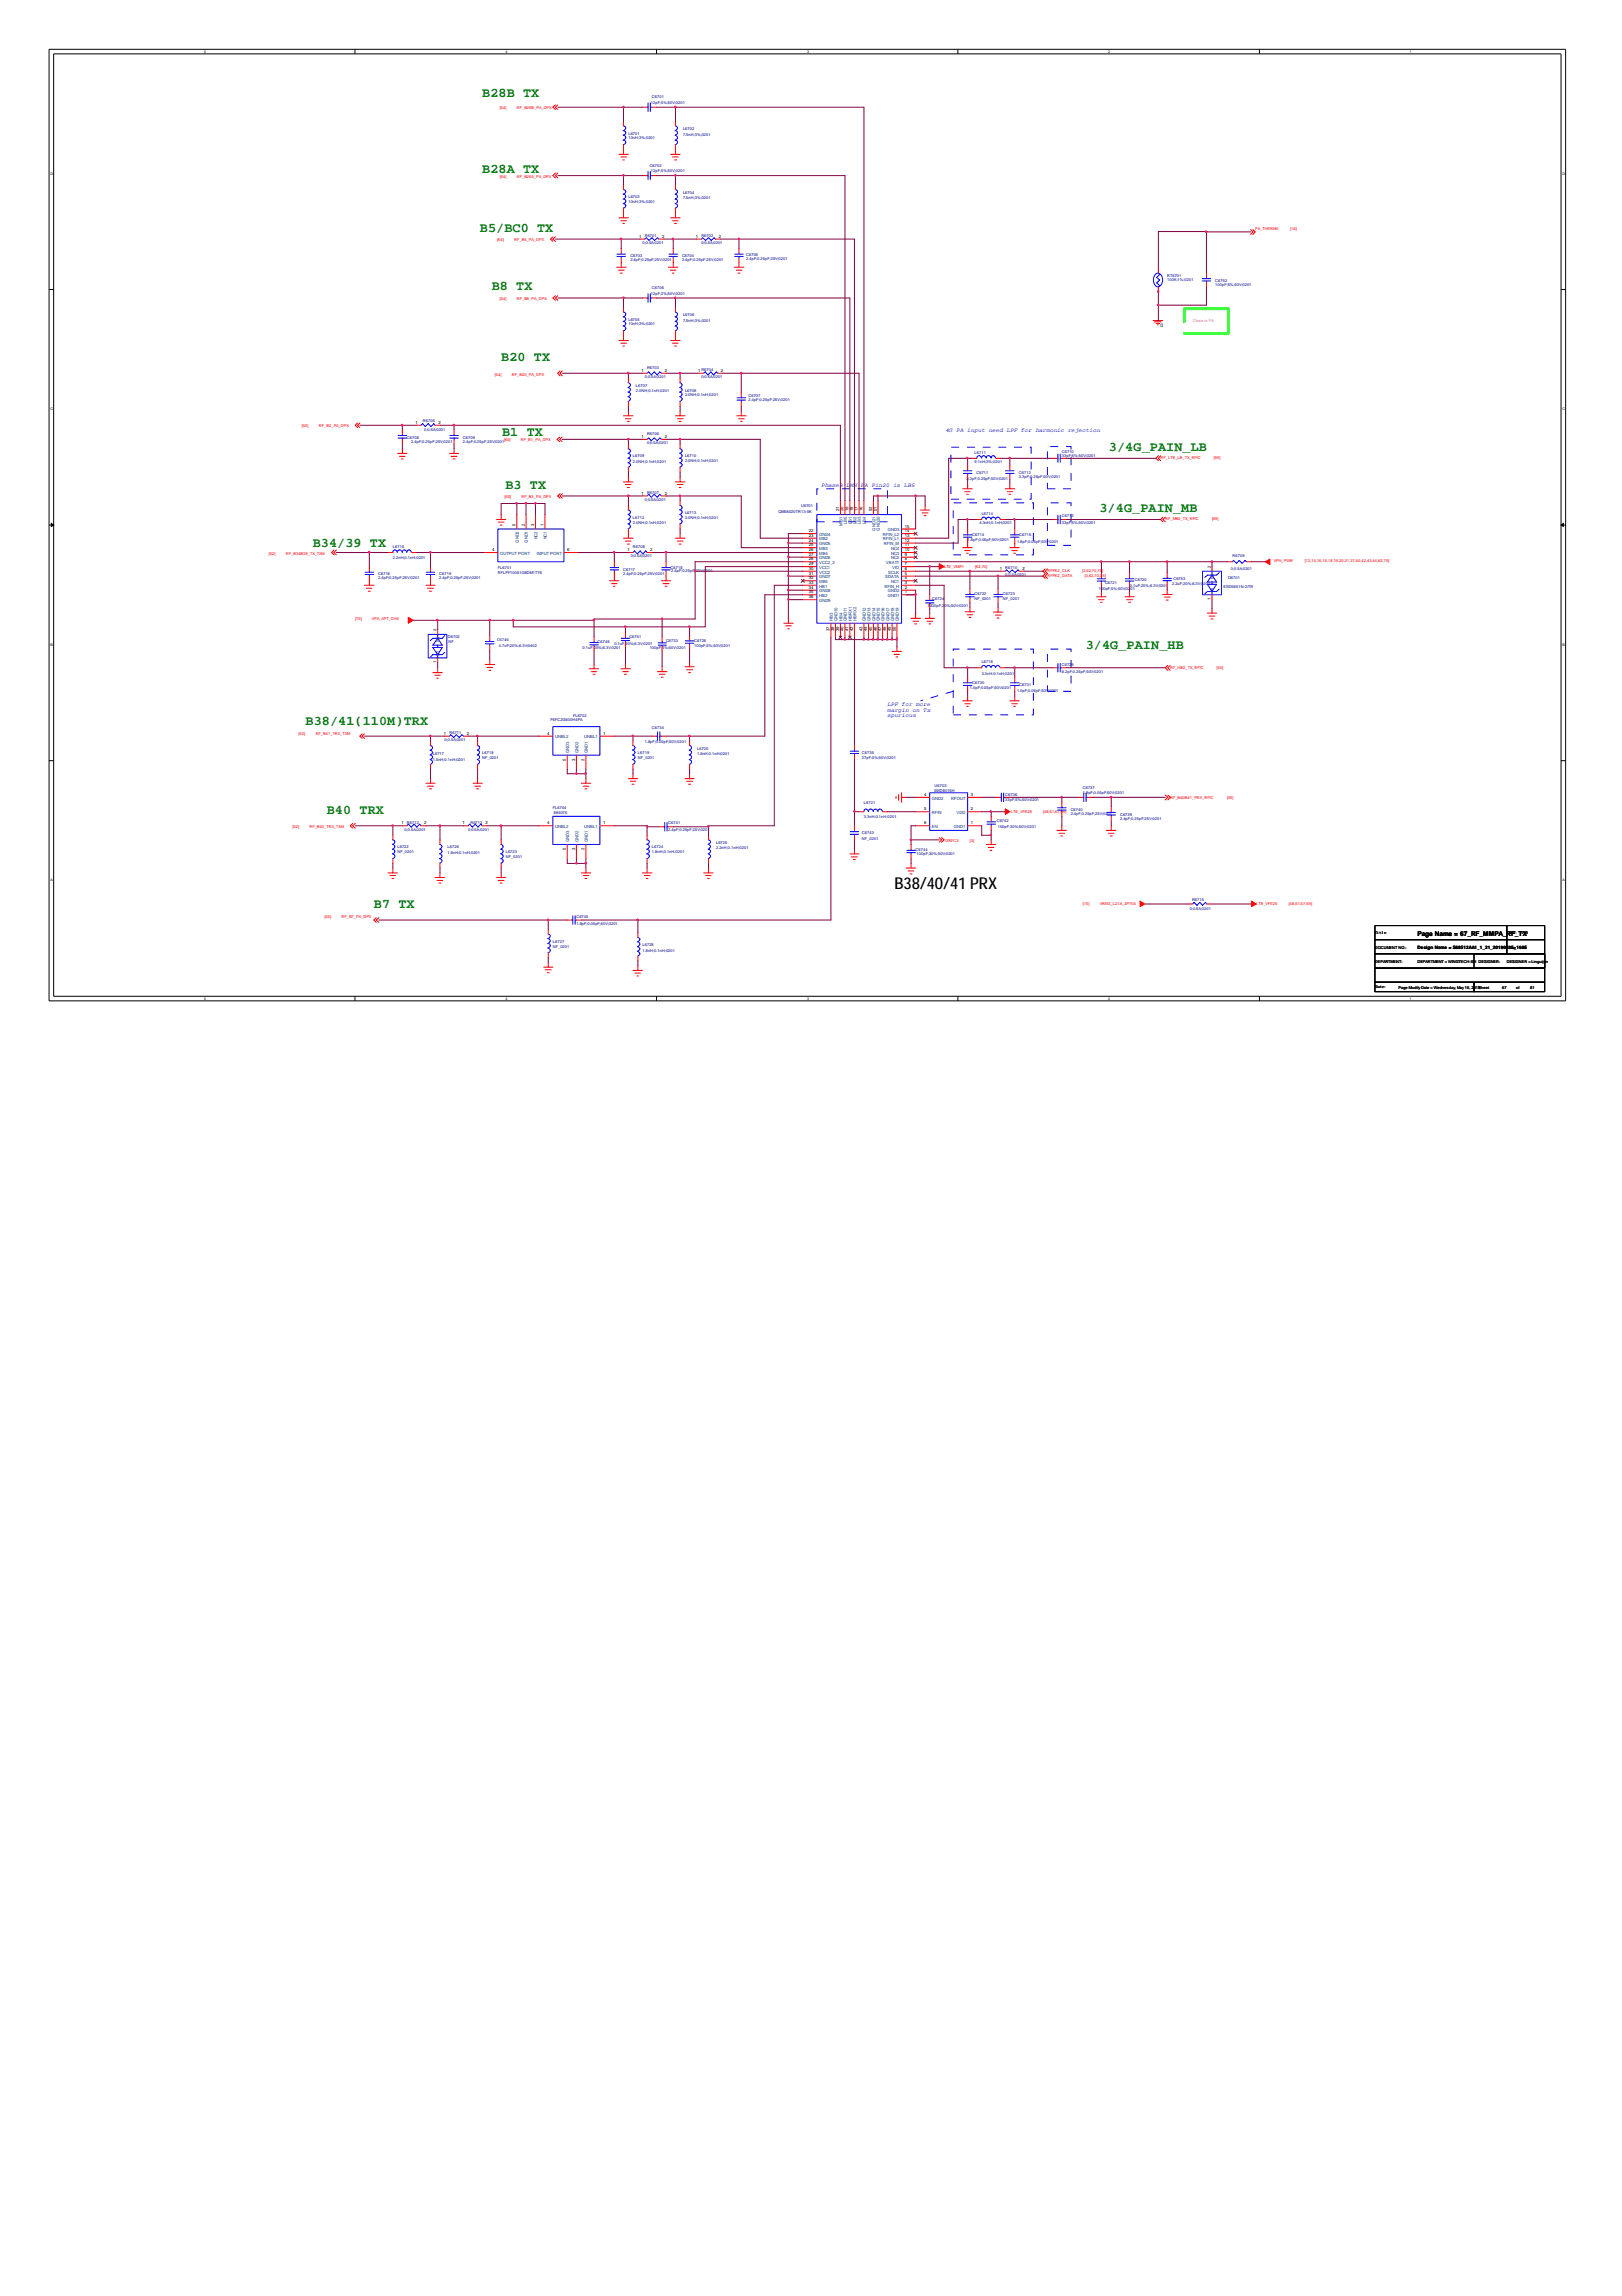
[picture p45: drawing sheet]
<svg xmlns="http://www.w3.org/2000/svg" width="210mm" height="297mm" viewBox="0 0 210 297" stroke-linecap="round" stroke-linejoin="round" font-family="sans-serif">
<defs><g id="words">
<text font-size="2.1" x="115.7" y="115">B38/40/41 PRX</text>
<g font-size="1.7" fill="#008000">
<text x="62.4" y="12.6">B28B TX</text>
<text x="62.4" y="22.3">B28A TX</text>
<text x="62.1" y="30">B5/BC0 TX</text>
<text x="63.6" y="37.6">B8 TX</text>
<text x="64.9" y="46.7">B20 TX</text>
<text x="65" y="56.4">B1 TX</text>
<text x="143.5" y="58.3">3/4G_PAIN_LB</text>
<text x="65.4" y="63.3">B3 TX</text>
<text x="40.5" y="70.8">B34/39 TX</text>
<text x="142.3" y="66.2">3/4G_PAIN_MB</text>
<text x="140.5" y="84">3/4G_PAIN_HB</text>
<text x="39.5" y="93.8">B38/41(110M)TRX</text>
<text x="42.3" y="105.3">B40 TRX</text>
<text x="48.4" y="117.5">B7 TX</text>
</g>
<g font-size=".8" fill="#00f">
<text x="122.4" y="55.9">4G PA input need LPF for harmonic rejection</text>
<text x="106.3" y="63">Phase3 LMH PA Pin20 is LB5</text>
<text x="114.9" y="91.3">LPF for more</text>
<text x="114.9" y="92.1">margin on Tx</text>
<text x="114.9" y="92.8">spurious</text>
</g>
<text font-size=".8" x="183.4" y="121.1">Page Name = 67_RF_MMPA_RF_TX</text>
<g font-size=".6">
<text x="82.7" y="30.8">1</text>
<text x="85.7" y="30.8">2</text>
<text x="90" y="30.8">1</text>
<text x="93" y="30.8">2</text>
<text x="150.2" y="42.4">0</text>
<text x="83" y="48.1">1</text>
<text x="86" y="48.1">2</text>
<text x="90.3" y="48.1">1 R6704</text>
<text x="93.3" y="48.1">2</text>
<text x="53.8" y="54.8">1</text>
<text x="56.7" y="54.8">2</text>
<text x="83" y="56.7">1</text>
<text x="86" y="56.7">2</text>
<text x="83" y="64">1</text>
<text x="86" y="64">2</text>
<text x="63.7" y="71.3">4</text>
<text x="66.7" y="68" transform="rotate(-90 66.7 68)">5</text>
<text x="67.9" y="68" transform="rotate(-90 67.9 68)">2</text>
<text x="69.1" y="68" transform="rotate(-90 69.1 68)">3</text>
<text x="70.4" y="68" transform="rotate(-90 70.4 68)">1</text>
<text x="73.4" y="71.3">6</text>
<text x="81.2" y="71.3">1</text>
<text x="84.2" y="71.3">2</text>
<text x="104.7" y="68.9">22</text>
<text x="104.7" y="69.5">23</text>
<text x="104.7" y="70.1">24</text>
<text x="104.7" y="70.7">25</text>
<text x="104.7" y="71.3">26</text>
<text x="104.7" y="71.9">27</text>
<text x="108.6" y="66.2" transform="rotate(-90 108.6 66.2)">21</text>
<text x="109.2" y="66.2" transform="rotate(-90 109.2 66.2)">20</text>
<text x="109.8" y="66.2" transform="rotate(-90 109.8 66.2)">19</text>
<text x="110.4" y="66.2" transform="rotate(-90 110.4 66.2)">18</text>
<text x="111" y="66.2" transform="rotate(-90 111 66.2)">17</text>
<text x="111.6" y="66.2" transform="rotate(-90 111.6 66.2)">16</text>
<text x="112.9" y="66.2" transform="rotate(-90 112.9 66.2)">52</text>
<text x="113.5" y="66.2" transform="rotate(-90 113.5 66.2)">51</text>
<text x="117.1" y="70.1">12</text>
<text x="117.1" y="68.3">15</text>
<text x="117.1" y="71.3">10</text>
<text x="117.1" y="70.7">11</text>
<text x="117.1" y="69.5">13</text>
<text x="117.1" y="68.9">14</text>
<text x="117.1" y="71.9">9</text>
<text x="104.7" y="72.5">28</text>
<text x="104.7" y="73.1">29</text>
<text x="104.7" y="73.7">30</text>
<text x="104.7" y="74.4">31</text>
<text x="104.7" y="75">32</text>
<text x="104.7" y="75.6">33</text>
<text x="104.7" y="76.2">34</text>
<text x="104.7" y="76.8">35</text>
<text x="104.7" y="77.4">36</text>
<text x="117.1" y="76.8">1</text>
<text x="117.1" y="76.2">2</text>
<text x="117.1" y="73.7">6</text>
<text x="117.1" y="73.1">7</text>
<text x="117.1" y="72.5">8</text>
<text x="117.1" y="75.6">3</text>
<text x="117.1" y="75">4</text>
<text x="117.1" y="74.4">5</text>
<text x="129.4" y="73.7">1</text>
<text x="132.3" y="73.7">2</text>
<text x="156.7" y="77.7" transform="rotate(-90 156.7 77.7)">1</text>
<text x="156.7" y="73.5" transform="rotate(-90 156.7 73.5)">2</text>
<text x="56.5" y="81.6" transform="rotate(-90 56.5 81.6)">2</text>
<text x="107.4" y="81.6" transform="rotate(-90 107.4 81.6)">37</text>
<text x="107.9" y="81.6" transform="rotate(-90 107.9 81.6)">38</text>
<text x="108.6" y="81.6" transform="rotate(-90 108.6 81.6)">39</text>
<text x="109.2" y="81.6" transform="rotate(-90 109.2 81.6)">40</text>
<text x="109.8" y="81.6" transform="rotate(-90 109.8 81.6)">41</text>
<text x="110.4" y="81.6" transform="rotate(-90 110.4 81.6)">42</text>
<text x="111.6" y="81.6" transform="rotate(-90 111.6 81.6)">43</text>
<text x="112.2" y="81.6" transform="rotate(-90 112.2 81.6)">44</text>
<text x="112.9" y="81.6" transform="rotate(-90 112.9 81.6)">45</text>
<text x="113.5" y="81.6" transform="rotate(-90 113.5 81.6)">46</text>
<text x="114" y="81.6" transform="rotate(-90 114 81.6)">47</text>
<text x="114.7" y="81.6" transform="rotate(-90 114.7 81.6)">48</text>
<text x="115.3" y="81.6" transform="rotate(-90 115.3 81.6)">49</text>
<text x="115.9" y="81.6" transform="rotate(-90 115.9 81.6)">50</text>
<text x="56.5" y="85.8" transform="rotate(-90 56.5 85.8)">1</text>
<text x="57.4" y="95.1">1</text>
<text x="60.4" y="95.1">2</text>
<text x="70.8" y="95.1">4</text>
<text x="78.1" y="95.1">1</text>
<text x="73.2" y="98.4" transform="rotate(-90 73.2 98.4)">5</text>
<text x="74.4" y="98.4" transform="rotate(-90 74.4 98.4)">3</text>
<text x="75.6" y="98.4" transform="rotate(-90 75.6 98.4)">2</text>
<text x="51.9" y="106.7">1</text>
<text x="54.9" y="106.7">2</text>
<text x="59.9" y="106.7">1</text>
<text x="62.8" y="106.7">2</text>
<text x="70.8" y="106.7">4</text>
<text x="78.1" y="106.7">1</text>
<text x="119.6" y="103">4</text>
<text x="119.6" y="104.8">5</text>
<text x="119.6" y="106.7">6</text>
<text x="125.6" y="106.7">1</text>
<text x="125.6" y="104.8">2</text>
<text x="125.6" y="103">3</text>
<text x="73.2" y="110" transform="rotate(-90 73.2 110)">5</text>
<text x="74.4" y="110" transform="rotate(-90 74.4 110)">3</text>
<text x="75.6" y="110" transform="rotate(-90 75.6 110)">2</text>
<text x="183.4" y="122.8">Design Name = S88512AA1_1_21_20190515_1605</text>
</g>
<g font-size=".6" fill="#004080">
<text x="64.7" y="71.8">OUTPUT PORT</text>
<text x="67.1" y="70.2" transform="rotate(-90 67.1 70.2)">GND2</text>
<text x="68.3" y="70.2" transform="rotate(-90 68.3 70.2)">GND1</text>
<text x="69.5" y="71.8">INPUT PORT</text>
<text x="69.6" y="69.8" transform="rotate(-90 69.6 69.8)">NC2</text>
<text x="70.8" y="69.8" transform="rotate(-90 70.8 69.8)">NC1</text>
<text x="106" y="69.3">GND4</text>
<text x="106" y="69.9">MB2</text>
<text x="106" y="70.6">GND5</text>
<text x="106" y="71.1">MB3</text>
<text x="106" y="71.8">MB4</text>
<text x="109" y="68" transform="rotate(-90 109 68)">MB1</text>
<text x="109.6" y="67.8" transform="rotate(-90 109.6 67.8)">LB5</text>
<text x="110.2" y="67.8" transform="rotate(-90 110.2 67.8)">LB1</text>
<text x="110.8" y="67.8" transform="rotate(-90 110.8 67.8)">LB2</text>
<text x="111.4" y="67.8" transform="rotate(-90 111.4 67.8)">LB3</text>
<text x="112.1" y="67.8" transform="rotate(-90 112.1 67.8)">LB4</text>
<text x="113.3" y="68.7" transform="rotate(-90 113.3 68.7)">GND21</text>
<text x="113.9" y="68.7" transform="rotate(-90 113.9 68.7)">GND20</text>
<text x="114.3" y="69.9">RFIN_L1</text>
<text x="114.3" y="69.3">RFIN_L2</text>
<text x="114.4" y="70.6">RFIN_M</text>
<text x="114.9" y="68.7">GND3</text>
<text x="115.3" y="71.8">NC3</text>
<text x="115.3" y="71.1">NC4</text>
<text x="106" y="72.4">GND6</text>
<text x="106" y="73">VCC2_2</text>
<text x="106" y="73.6">VCC1</text>
<text x="106" y="74.2">VCC2</text>
<text x="106" y="74.8">GND7</text>
<text x="106" y="75.4">MB5</text>
<text x="106" y="76">HB1</text>
<text x="106" y="76.7">GND8</text>
<text x="106" y="77.2">HB2</text>
<text x="106" y="77.9">GND9</text>
<text x="114.5" y="76">RFIN_H</text>
<text x="114.6" y="74.8">SDATA</text>
<text x="114.6" y="73">VBATT</text>
<text x="114.9" y="77.2">GND1</text>
<text x="114.9" y="76.7">GND2</text>
<text x="114.9" y="74.2">SCLK</text>
<text x="115.3" y="75.4">NC1</text>
<text x="115.3" y="72.4">NC2</text>
<text x="115.4" y="73.6">VIO</text>
<text x="157.1" y="76.7" transform="rotate(-90 157.1 76.7)">N1</text>
<text x="157.1" y="74.9" transform="rotate(-90 157.1 74.9)">N2</text>
<text x="56.9" y="83" transform="rotate(-90 56.9 83)">N2</text>
<text x="107.8" y="80.3" transform="rotate(-90 107.8 80.3)">HB3</text>
<text x="108.4" y="80.3" transform="rotate(-90 108.4 80.3)">GND10</text>
<text x="109" y="80.3" transform="rotate(-90 109 80.3)">HB4</text>
<text x="109.6" y="80.3" transform="rotate(-90 109.6 80.3)">GND11</text>
<text x="110.2" y="80.3" transform="rotate(-90 110.2 80.3)">HBRX1</text>
<text x="110.8" y="80.3" transform="rotate(-90 110.8 80.3)">HBRX2</text>
<text x="112.1" y="80.3" transform="rotate(-90 112.1 80.3)">GND12</text>
<text x="112.6" y="80.3" transform="rotate(-90 112.6 80.3)">GND13</text>
<text x="113.3" y="80.3" transform="rotate(-90 113.3 80.3)">GND14</text>
<text x="113.9" y="80.3" transform="rotate(-90 113.9 80.3)">GND15</text>
<text x="114.5" y="80.3" transform="rotate(-90 114.5 80.3)">GND16</text>
<text x="115.1" y="80.3" transform="rotate(-90 115.1 80.3)">GND17</text>
<text x="115.7" y="80.3" transform="rotate(-90 115.7 80.3)">GND18</text>
<text x="116.3" y="80.3" transform="rotate(-90 116.3 80.3)">GND19</text>
<text x="56.9" y="84.8" transform="rotate(-90 56.9 84.8)">N1</text>
<text x="71.8" y="95.5">UNBL2</text>
<text x="75.6" y="95.5">UNBL1</text>
<text x="73.7" y="97.4" transform="rotate(-90 73.7 97.4)">GND3</text>
<text x="74.8" y="97.4" transform="rotate(-90 74.8 97.4)">GND2</text>
<text x="76.1" y="97.4" transform="rotate(-90 76.1 97.4)">GND1</text>
<text x="71.8" y="107.1">UNBL2</text>
<text x="75.6" y="107.1">UNBL1</text>
<text x="120.6" y="103.4">GND2</text>
<text x="120.6" y="105.3">RFIN</text>
<text x="120.6" y="107.1">EN</text>
<text x="123.1" y="103.4">RFOUT</text>
<text x="123.4" y="107.1">GND1</text>
<text x="123.8" y="105.3">VDD</text>
<text x="73.7" y="109" transform="rotate(-90 73.7 109)">GND3</text>
<text x="74.8" y="109" transform="rotate(-90 74.8 109)">GND2</text>
<text x="76.1" y="109" transform="rotate(-90 76.1 109)">GND1</text>
</g>
<g font-size=".5">
<text x="26.4" y="6.8">5</text>
<text x="65.4" y="6.8">4</text>
<text x="104.4" y="6.8">3</text>
<text x="143.4" y="6.8">2</text>
<text x="182.5" y="6.8">1</text>
<text x="6.5" y="22.6">D</text>
<text x="202.2" y="22.6">D</text>
<text x="6.5" y="53.1">C</text>
<text x="202.2" y="53.1">C</text>
<text x="6.5" y="83.6">B</text>
<text x="202.2" y="83.6">B</text>
<text x="6.5" y="114">A</text>
<text x="202.2" y="114">A</text>
<text x="177.9" y="120.8">Title</text>
<text x="177.9" y="122.7">DOCUMENT NO.:</text>
<text x="177.9" y="124.5">DEPARTMENT:</text>
<text x="183.4" y="124.5">DEPARTMENT = WINGTECH-SH DESIGNER:</text>
<text x="195" y="124.5">DESIGNER = Linguijun</text>
<text x="195.2" y="122.7">Size</text>
<text x="195.2" y="120.8">REV:</text>
<text x="196.8" y="120.8">V10</text>
<text x="197.1" y="122.7">D</text>
<text x="26.4" y="129.3">5</text>
<text x="65.4" y="129.3">4</text>
<text x="104.4" y="129.3">3</text>
<text x="143.4" y="129.3">2</text>
<text x="178" y="127.9">Date:</text>
<text x="181" y="127.9">Page ModifyDate = Wednesday, May15, 2019</text>
<text x="182.5" y="129.3">1</text>
<text x="191.3" y="127.9">Sheet</text>
<text x="194.4" y="127.9">67</text>
<text x="196.2" y="127.9">of</text>
<text x="198" y="127.9">81</text>
</g>
<g font-size=".5" fill="#f00">
<text x="64.7" y="14.1">[64]</text>
<text x="66.9" y="14.1">RF_B28B_PA_DPX</text>
<text x="64.7" y="23">[64]</text>
<text x="66.9" y="23">RF_B28A_PA_DPX</text>
<text x="162.4" y="29.8">PA_THERM0</text>
<text x="167" y="29.8">[16]</text>
<text x="64.3" y="31.2">[64]</text>
<text x="66.5" y="31.2">RF_B5_PA_DPX</text>
<text x="64.7" y="38.8">[64]</text>
<text x="66.9" y="38.8">RF_B8_PA_DPX</text>
<text x="64.1" y="48.6">[64]</text>
<text x="66.3" y="48.6">RF_B20_PA_DPX</text>
<text x="39.1" y="55.3">[65]</text>
<text x="41.3" y="55.3">RF_B2_PA_DPX</text>
<text x="65.2" y="57.1">[65]</text>
<text x="67.4" y="57.1">RF_B1_PA_DPX</text>
<text x="150.2" y="59.4">RF_LTE_LB_TX_RFIC</text>
<text x="157.1" y="59.4">[59]</text>
<text x="65.3" y="64.4">[65]</text>
<text x="67.5" y="64.4">RF_B3_PA_DPX</text>
<text x="34.8" y="71.7">[62]</text>
<text x="37" y="71.7">RF_B34B39_TX_TXM</text>
<text x="150.8" y="67.3">RF_MB2_TX_RFIC</text>
<text x="156.8" y="67.3">[59]</text>
<text x="122.2" y="73.4">LTE_VMIPI</text>
<text x="126.2" y="73.4">[62,70]</text>
<text x="135.6" y="74">RFFE2_CLK</text>
<text x="135.6" y="74.7">RFFE2_DATA</text>
<text x="140" y="74">[3,62,70,75]</text>
<text x="140.4" y="74.7">[3,62,70,75]</text>
<text x="164.8" y="72.8">VPH_PWR</text>
<text x="168.9" y="72.8">[13,14,15,16,18,19,20,21,37,40,42,43,44,62,75]</text>
<text x="46" y="80.2">[75]</text>
<text x="48.1" y="80.2">VPA_APT_CH0</text>
<text x="151.4" y="86.6">RF_HB2_TX_RFIC</text>
<text x="157.4" y="86.6">[59]</text>
<text x="38.7" y="95">[62]</text>
<text x="40.9" y="95">RF_B41_TRX_TXM</text>
<text x="37.8" y="107.1">[62]</text>
<text x="40" y="107.1">RF_B40_TRX_TXM</text>
<text x="130.8" y="105.1">LTE_VFE28</text>
<text x="135" y="105.1">[48,61,67,69]</text>
<text x="151.4" y="103.3">RF_B40B41_PRX_RFIC</text>
<text x="158.8" y="103.3">[59]</text>
<text x="122.3" y="108.9">GRFC3</text>
<text x="125.5" y="108.9">[3]</text>
<text x="42" y="118.8">[65]</text>
<text x="44.2" y="118.8">RF_B7_PA_DPX</text>
<text x="140.1" y="117.1">[15]</text>
<text x="142.3" y="117.1">VREG_L21A_2P704</text>
<text x="162.6" y="117.1">LTE_VFE28</text>
<text x="166.8" y="117.1">[48,61,67,69]</text>
</g>
<g font-size=".5" fill="#000080">
<text x="81.3" y="17.4">L6701</text>
<text x="84.2" y="13.4">12pF;5%;50V;0201</text>
<text x="84.4" y="12.6">C6701</text>
<text x="88.4" y="16.8">L6702</text>
<text x="88.4" y="17.6">7.5nH;3%;0201</text>
<text x="81.3" y="18">10nH;3%;0201</text>
<text x="84.1" y="21.6">C6702</text>
<text x="84.2" y="22.3">12pF;5%;50V;0201</text>
<text x="81.3" y="25.6">L6703</text>
<text x="81.3" y="26.3">10nH;3%;0201</text>
<text x="88.4" y="25">L6704</text>
<text x="88.4" y="25.8">7.5nH;3%;0201</text>
<text x="81.6" y="33.3">C6703</text>
<text x="81.6" y="33.8">2.4pF;0.25pF;25V;0201</text>
<text x="83.1" y="31.6">0;0.5A;0201</text>
<text x="83.4" y="30.6">R6701</text>
<text x="88.3" y="33.3">C6704</text>
<text x="88.3" y="33.8">2.4pF;0.25pF;25V;0201</text>
<text x="90.8" y="30.6">R6702</text>
<text x="90.8" y="31.6">0;0.5A;0201</text>
<text x="96.6" y="33.1">C6705</text>
<text x="96.6" y="33.6">2.4pF;0.25pF;25V;0201</text>
<text x="151" y="35.8">RT6701</text>
<text x="81.3" y="41.5">L6705</text>
<text x="84.2" y="38.1">12pF;2%;50V;0201</text>
<text x="84.4" y="37.4">C6706</text>
<text x="88.4" y="40.9">L6706</text>
<text x="88.4" y="41.6">7.5nH;3%;0201</text>
<text x="151" y="36.4">100K;1%;0201</text>
<text x="157.3" y="36.4">C6752</text>
<text x="157.3" y="37">100pF;5%;50V;0201</text>
<text x="81.3" y="42.1">10nH;3%;0201</text>
<text x="83.7" y="47.7">R6703</text>
<text x="82.3" y="50">L6707</text>
<text x="82.3" y="50.7">2.0NH;0.1nH;0201</text>
<text x="83.4" y="48.9">0;0.5A;0201</text>
<text x="88.6" y="50.7">L6708</text>
<text x="88.6" y="51.3">2.0NH;0.1nH;0201</text>
<text x="90.8" y="48.9">0;0.5A;0201</text>
<text x="96.9" y="51.4">C6707</text>
<text x="96.9" y="51.9">2.4pF;0.25pF;25V;0201</text>
<text x="52.7" y="56.8">C6708</text>
<text x="53.2" y="57.3">2.4pF;0.25pF;25V;0201</text>
<text x="54.7" y="54.6">R6705</text>
<text x="54.9" y="55.7">0;0.5A;0201</text>
<text x="59.9" y="56.8">C6709</text>
<text x="59.9" y="57.3">2.4pF;0.25pF;25V;0201</text>
<text x="81.9" y="59.2">L6709</text>
<text x="81.9" y="59.9">2.0NH;0.1nH;0201</text>
<text x="83.7" y="56.2">R6706</text>
<text x="83.7" y="57.5">0;0.5A;0201</text>
<text x="88.6" y="59.2">L6710</text>
<text x="88.6" y="59.8">2.0NH;0.1nH;0201</text>
<text x="126.1" y="58.7">L6711</text>
<text x="126.1" y="59.9">9.1nH;3%;0201</text>
<text x="137.4" y="58.6">C6710</text>
<text x="137.4" y="59.2">33pF;</text>
<text x="138.7" y="59.2">5%;50V;0201</text>
<text x="83.4" y="64.8">0;0.5A;0201</text>
<text x="83.7" y="63.9">R6707</text>
<text x="103.7" y="65.6">U6701</text>
<text x="125.1" y="62.1">3.3pF;0.25pF;50V;0201</text>
<text x="126.4" y="61.3">C6711</text>
<text x="131.9" y="61.3">C6712</text>
<text x="131.9" y="61.8">3.3pF;0.25pF;50</text>
<text x="135.6" y="61.8">V;0201</text>
<text x="50.8" y="70.9">L6715</text>
<text x="81.9" y="67.1">L6712</text>
<text x="81.9" y="67.8">2.0NH;0.1nH;0201</text>
<text x="81.9" y="70.9">R6708</text>
<text x="88.6" y="66.5">L6713</text>
<text x="88.6" y="67.1">2.0NH;0.1nH;0201</text>
<text x="100.8" y="66.4">QM56020TR13-5K</text>
<text x="125.2" y="70">1.8pF;0.05pF;50V;0201</text>
<text x="125.8" y="69.4">C6714</text>
<text x="126.7" y="67.8">4.3nH;0.1nH;0201</text>
<text x="127" y="66.6">L6714</text>
<text x="131.6" y="70.3">1.8pF;0.05pF;50V;0201</text>
<text x="131.9" y="69.4">C6715</text>
<text x="137.4" y="66.9">C6713</text>
<text x="137.4" y="67.8">33pF;</text>
<text x="138.7" y="67.8">5%;50V;0201</text>
<text x="48.9" y="74.4">C6716</text>
<text x="48.9" y="75">2.4pF;0.25pF;25V;0201</text>
<text x="50.8" y="72.3">2.2nH;0.1nH;0201</text>
<text x="56.9" y="74.4">C6719</text>
<text x="56.9" y="75">2.4pF;0.25pF;25V;0201</text>
<text x="64.4" y="73.6">FL6701</text>
<text x="64.4" y="74.3">RFLPF10051G8DM1T76</text>
<text x="80.6" y="73.8">C6717</text>
<text x="80.6" y="74.4">2.4pF;0.25pF;25V;0201</text>
<text x="81.6" y="72.1">0;0.5A;0201</text>
<text x="86.8" y="73.6">C6718</text>
<text x="86.9" y="74">2.4pF;0.25pF;</text>
<text x="90" y="74">25V;0201</text>
<text x="120.6" y="77.6">C6724</text>
<text x="126.1" y="77">C6722</text>
<text x="126.1" y="77.6">NF_0201</text>
<text x="129.8" y="77">C6723</text>
<text x="129.8" y="77.6">NF_0201</text>
<text x="130.1" y="73.6">R6710</text>
<text x="130.1" y="74.5">0;0.5A;0201</text>
<text x="142.2" y="76.4">100pF;5%;50V;0201</text>
<text x="143" y="75.5">C6721</text>
<text x="146.2" y="75.9">0.1uF;20%;6.3V;0201</text>
<text x="146.9" y="75.1">C6720</text>
<text x="151.7" y="75.7">2.2uF;20%;6.3V;0201</text>
<text x="151.8" y="75">C6753</text>
<text x="158.3" y="76.1">ESD5651N-2/TR</text>
<text x="158.9" y="75">D6701</text>
<text x="159.3" y="73.7">0;0.5A;0201</text>
<text x="159.5" y="72">R6709</text>
<text x="58" y="82.5">D6702</text>
<text x="58" y="83.2">NF</text>
<text x="64.3" y="82.9">C6746</text>
<text x="64.6" y="83.7">4.7uF;20%;6.3V;0402</text>
<text x="75.4" y="83.9">0.1uF;20%;6.3V;0201</text>
<text x="77.3" y="83.1">C6748</text>
<text x="79.5" y="83.4">0.1uF;20%;6.3V;0201</text>
<text x="81.4" y="82.6">C6751</text>
<text x="84.1" y="84">100pF;5%;50V;0201</text>
<text x="86.2" y="83.1">C6733</text>
<text x="89.8" y="83.1">C6728</text>
<text x="89.8" y="83.7">100pF;5%;50V;0201</text>
<text x="120" y="78.5">1000pF;20%;50V;0201</text>
<text x="125.5" y="89.2">1.0pF;0.05pF;50V;0201</text>
<text x="125.8" y="88.5">C6730</text>
<text x="127" y="85.8">L6716</text>
<text x="127" y="87.3">3.3nH;0.1nH;0201</text>
<text x="131.6" y="89.5">1.0pF;0.05pF;50V;0201</text>
<text x="131.9" y="88.8">C6731</text>
<text x="137.4" y="86.1">C6729</text>
<text x="137.4" y="87">8.2pF;0.25pF;50V;0201</text>
<text x="57.5" y="95.9">0;0.5A;0201</text>
<text x="58.2" y="94.9">R6711</text>
<text x="71.2" y="93.3">F6FC2G600H4PA</text>
<text x="74.2" y="92.7">FL6702</text>
<text x="84.4" y="94.3">C6734</text>
<text x="56" y="97.7">L6717</text>
<text x="56" y="98.4">1.5nH;0.1nH;0201</text>
<text x="62.4" y="97.6">L6718</text>
<text x="62.4" y="98.2">NF_0201</text>
<text x="82.5" y="97.6">L6719</text>
<text x="82.5" y="98.2">NF_0201</text>
<text x="83.4" y="96.2">1.8pF;0.05pF;50V;0201</text>
<text x="90.2" y="97">L6720</text>
<text x="90.2" y="97.7">1.8nH;0.1nH;0201</text>
<text x="111.5" y="97.5">C6735</text>
<text x="111.5" y="98.2">27pF;5%;50V;0201</text>
<text x="120.9" y="101.8">U6703</text>
<text x="52.4" y="107.5">0;0.5A;0201</text>
<text x="52.7" y="106.5">R6712</text>
<text x="60.6" y="107.5">0;0.5A;0201</text>
<text x="60.9" y="106.5">R6713</text>
<text x="71.5" y="104.7">FL6704</text>
<text x="71.7" y="105.3">885075</text>
<text x="86.5" y="106.5">C6741</text>
<text x="86.5" y="107.5">2.4pF;0.25pF;25V;0201</text>
<text x="111.5" y="107.9">C6743</text>
<text x="111.8" y="104">L6721</text>
<text x="111.8" y="105.9">3.3nH;0.1nH;0201</text>
<text x="120.9" y="102.5">MXD8015H</text>
<text x="129" y="106.4">C6742</text>
<text x="129.1" y="107.1">100pF;30%;50V;0201</text>
<text x="130.1" y="102.9">C6736</text>
<text x="130.1" y="103.7">33pF;5%;50V;0201</text>
<text x="138.6" y="104.9">C6740</text>
<text x="138.6" y="105.4">2.4pF;0.25pF;25V;0201</text>
<text x="140.1" y="102.1">C6737</text>
<text x="140.1" y="102.8">1.8pF;0.05pF;50V;0201</text>
<text x="144.9" y="105.5">C6739</text>
<text x="144.9" y="106">2.4pF;0.25pF;25V;0201</text>
<text x="51.4" y="109.8">L6722</text>
<text x="51.4" y="110.4">NF_0201</text>
<text x="57.9" y="109.8">L6726</text>
<text x="57.9" y="110.5">1.8nH;0.1nH;0201</text>
<text x="65.4" y="110.4">L6723</text>
<text x="65.4" y="111">NF_0201</text>
<text x="84.4" y="109.8">L6724</text>
<text x="84.4" y="110.4">1.8nH;0.1nH;0201</text>
<text x="92.7" y="109.2">L6725</text>
<text x="92.7" y="109.9">2.2nH;0.1nH;0201</text>
<text x="111.5" y="108.7">NF_0201</text>
<text x="118.5" y="110.1">C6744</text>
<text x="118.6" y="110.6">100pF;30%;50V;0201</text>
<text x="74.6" y="118.7">C6745</text>
<text x="74.6" y="119.7">1.8pF;0.05pF;50V;0201</text>
<text x="154" y="117.7">0;0.5A;0201</text>
<text x="154.3" y="116.6">R6715</text>
<text x="71.5" y="121.9">L6727</text>
<text x="71.5" y="122.6">NF_0201</text>
<text x="83.1" y="122.4">L6728</text>
<text x="83.1" y="123.1">1.8nH;0.1nH;0201</text>
</g>
<text font-size=".5" fill="#f0f" x="154.3" y="41.7">Close to PA</text>
</g></defs>
<g fill="none" stroke="#000" stroke-width=".13">
<path d="M6.3 6.4h196.3v123.1h-196.3zM6.9 7h195.1v121.9h-195.1zM45.9 6.4v.6M85 6.4v.6M124 6.4v.6M163 6.4v.6M6.3 37.5h.6M202 37.5h.6M6.3 67.9h.6M202 67.9h.6M6.3 98.4h.6M202 98.4h.6"/>
<path d="M177.9 119.7h17.1v1.9h-17.1zM195 119.7h4.9v1.9h-4.9zM45.9 128.9v.6M85 128.9v.6M124 128.9v.6M163 128.9v.6M177.9 121.6h17.1v1.8h-17.1zM177.9 127.1h12.9v1.2h-12.9zM177.9 125.3h22v1.8h-22zM177.9 123.4h22v1.9h-22zM190.8 127.1h9.1v1.2h-9.1zM190.8 123.4h9.1v1.9h-9.1z"/>
<path d="M195 121.6h4.9v1.8h-4.9z"/>
</g>
<g fill="#000" stroke="#000" stroke-width=".13">
<path d="M6.6 67.7l.3 .2-.3 .2z" fill-rule="evenodd"/>
<path d="M202 67.9l.3-.2v.4z" fill-rule="evenodd"/>
</g>
<path d="M123.1 57.9h10.3v6.7h-10.3zM135.6 57.8h3v5.4h-3zM105.7 63.2h9.2v4.3h-9.2zM123.4 65.1h10.3v6.7h-10.3zM135.6 65.1h3v5.5h-3zM123.4 89.4l-4.3 1.3M123.4 84h10.3v8.5h-10.3zM135.6 84h3v5.4h-3z" fill="none" stroke="#00f" stroke-width=".13" stroke-dasharray="1 1 1 1 1 1 1 1" stroke-linecap="butt"/>
<path d="M153.2 39.9h5.8v3.2h-5.8z" fill="none" stroke="#0f0" stroke-width=".34" stroke-dasharray="16.3 16.3"/>
<g fill="none" stroke="#f00" stroke-width=".13">
<path d="M71.9 13.6l-.4 .3 .4 .3M72.2 13.6l-.3 .3 .3 .3M80.1 20h1.2M80.7 15.7v.6M80.7 18.7v1.3M83.1 13.9h.6M84.4 13.9h.6M86.8 20h1.2M87.4 15.7v.6M87.4 18.7v1.3M71.5 30.6l-.3 .3 .3 .3M71.9 38.3l-.4 .3 .4 .2"/>
<path d="M71.9 30.6l-.4 .3 .4 .3M71.9 22.4l-.4 .3 .4 .3M72.2 38.3l-.3 .3 .3 .2M72.2 22.4l-.3 .3 .3 .3M79.8 34.6h1.2M80.1 35h.7M80.1 28.2h1.2M80.3 35.3h.2M80.3 20.3h.8M80.3 28.6h.8M80.4 32.2v.6M80.4 33.4v1.2"/>
<path d="M80.6 20.7h.2M80.6 28.9h.2M80.7 23.9v.6M80.7 27v1.2M80.7 39.8v.6M82.8 30.9h.6M83.1 22.7h.6M83.1 38.6h.6M84.4 22.7h.6M84.4 38.6h.6M85.3 30.9h.6M86.5 34.6h1.2"/>
<path d="M86.7 35h.8M86.8 28.2h1.2M87 35.3h.2M87 20.3h.8M87 28.6h.8M87.1 32.2v.6M87.1 33.4v1.2M87.3 20.7h.2M87.3 28.9h.2M87.4 23.9v.6M87.4 27v1.2M87.4 39.8v.6"/>
<path d="M90.2 30.9h.6M92.6 30.9h.6M95 34.6h1.3M95.3 35h.7M95.5 35.3h.3M95.6 32.2v.6M95.6 33.4v1.2M149.9 34.7v.6M149.9 37.2v.5M156.1 35.3v.6M156.1 36.5v.7M161.8 29.7l.3 .3-.3 .3"/>
<path d="M162.1 29.7l.3 .3-.3 .3M46.3 54.7l-.3 .3 .3 .3M46.6 54.7l-.3 .3 .3 .3M51.4 58.7h1.3M51.7 59h.7M51.9 59.4h.3M52.1 55.6v.6M52.1 56.8v.6M52.1 58.1v.6M53.9 55h.6M56.3 55h.6M58.2 58.7h1.2"/>
<path d="M58.4 59h.7M58.6 59.4h.3M58.8 55.6v.6M58.8 56.8v.6M58.8 58.1v.6M72.4 56.5l-.3 .3 .3 .3M72.5 48l-.3 .3 .3 .3M72.7 56.5l-.3 .3 .3 .3M72.8 48l-.3 .3 .3 .3M80.1 44.1h1.2M80.3 44.4h.8M80.6 44.8h.2"/>
<path d="M80.7 42.8v1.3M80.7 53.8h1.2M80.9 54.2h.8M81.2 54.5h.2M81.3 48.9v.6M81.3 52v.6M81.3 53.2v.6M81.3 57.4v.7M83.1 48.3h.6M83.1 56.8h.6M85.6 48.3h.6M85.6 56.8h.6"/>
<path d="M86.8 44.1h1.2M87 44.4h.8M87.3 44.8h.2M87.4 42.8v1.3M87.4 53.8h1.2M87.7 54.2h.7M87.9 54.5h.2M88 48.9v.6M88 52v.6M88 53.2v.6M88 57.4v.7M90.5 48.3h.6"/>
<path d="M92.9 48.3h.6M95.3 53.8h1.3M95.6 54.2h.7M95.8 54.5h.3M95.9 50.7v.6M95.9 52v.6M95.9 53.2v.6M125.8 59.3h.6M128.9 59.3h.6M136.2 59.3h.6M137.4 59.3h.6M149.2 41.5h1.3"/>
<path d="M149.4 41.6h.8M149.6 41.9h.5M149.8 42h.1M149.9 59l-.3 .3 .3 .3M150.2 59l-.3 .3 .3 .3M43.2 71.1l-.3 .4 .3 .3M43.5 71.1l-.3 .4 .3 .3M47.2 75.7h1.2M47.4 76.1h.7M47.7 76.5h.2M47.8 73.3v.6M47.8 74.5v1.2"/>
<path d="M50.2 71.5h.6M53.3 71.5h.6M55.1 75.7h1.2M55.3 76.1h.8M55.6 76.5h.2M55.7 73.3v.6M55.7 74.5v1.2M62.6 71.5h1.8M64.3 67.2h1.1M64.5 67.5h.7M64.7 67.9h.3M64.9 66.6v.6"/>
<path d="M66.9 66.6v1.8M68.1 66.6v1.8M69.3 66.6v1.8M70.5 66.6v1.8M72.5 63.9l-.3 .3 .3 .3M72.8 63.9l-.3 .3 .3 .3M73 71.5h1.8M78.9 75.1h1.2M79.1 75.5h.7M79.4 75.8h.2M79.5 72.7v.6M79.5 73.9v1.2"/>
<path d="M80.7 62.3h1.2M80.7 69.6h1.2M80.9 62.7h.8M80.9 70h.8M81.2 63.1h.2M81.2 70.4h.2M81.3 60.5v.6M81.3 61.7v.6M81.3 65.4v.6M81.3 68.4v1.2M81.3 71.5h.6M83.1 64.2h.6"/>
<path d="M83.7 71.5h.7M85.6 75.1h1.2M85.6 64.2h.6M85.8 75.5h.8M86.1 75.8h.2M86.2 72.7v.6M86.2 73.9v1.2M87.4 62.3h1.2M87.4 69.6h1.2M87.7 62.7h.7M87.7 70h.7M87.9 63.1h.2"/>
<path d="M87.9 70.4h.2M88 60.5v.6M88 61.7v.6M88 64.8v.6M88 67.8v.6M88 69v.6M102 80v.6M103.9 69.6h1.8M103.9 77.6h1.8M103.9 70.9h1.8M103.9 75.1h1.8M103.9 75.7h1.8"/>
<path d="M103.9 71.5h1.8M103.9 76.9h1.8M103.9 76.4h1.8M103.9 74.5h1.8M103.9 73.9h1.8M103.9 73.3h1.8M103.9 72.7h1.8M103.9 70.3h1.8M103.9 69h1.8M103.9 72.1h1.8M108.8 64.8v1.8M109.3 64.8v1.8"/>
<path d="M110 64.8v1.8M110.6 64.8v1.8M111.2 64.8v1.8M111.8 64.8v1.8M113 64.8v1.8M113.6 64.8v1.8M116.7 69.6h1.8M116.7 70.9h1.8M116.7 75.1h1.8M116.7 75.7h1.8M116.7 71.5h1.8M116.7 76.9h1.8"/>
<path d="M116.7 76.4h1.8M116.7 74.5h1.8M116.7 73.9h1.8M116.7 73.3h1.8M116.7 72.7h1.8M116.7 70.3h1.8M116.7 69h1.8M116.7 68.4h1.8M116.7 72.1h1.8M117.9 80h1.2M118.5 79.4v.6M119.1 66h1.2"/>
<path d="M119.3 66.4h.8M119.6 66.7h.2M119.7 65.4v.6M119.7 80h1.2M120.3 76.9v.7M120.3 78.2v.6M120.3 79.4v.6M124.6 70.9h1.2M124.6 63.2h1.2M124.8 71.2h.8M124.8 63.6h.8M124.9 79.1h1.2"/>
<path d="M125.1 71.6h.2M125.1 64h.2M125.1 79.5h.8M125.2 60.2v.6M125.2 61.4v.6M125.2 62.6v.6M125.2 68.4v.6M125.2 69.6v1.3M125.4 79.9h.2M125.5 76.1v.7M125.5 77.4v.6M125.5 78.6v.5"/>
<path d="M126.4 67.2h.6M128.6 79.2h1.2M128.8 79.6h.7M129 80h.3M129.2 76.1v.7M129.2 77.4v.6M129.2 78.6v.6M129.5 67.2h.6M129.5 73.9h.6M130.1 63.2h1.2M130.3 63.6h.8M130.6 64h.2"/>
<path d="M130.7 70.9h1.2M130.7 60.2v.6M130.7 61.4v.6M130.7 62.6v.6M130.9 71.2h.8M131.2 71.6h.2M131.3 68.4v.6M131.3 69.6v1.3M131.9 73.9h.6M135.3 73.6l-.3 .3 .3 .3-.3 .3 .3 .3M135.6 73.6l-.3 .3 .3 .3-.3 .3 .3 .3M136.2 67.2h.6"/>
<path d="M137.4 67.2h.6M141.9 77.2h1.2M142.2 77.6h.7M142.4 77.9h.2M142.5 74.2v.5M142.5 75.4v.6M142.5 76.6v.6M145.6 77.2h1.2M145.8 77.6h.8M146 77.9h.3M146.2 74.2v.5M146.2 75.4v.6"/>
<path d="M146.2 76.6v.6M150.5 76.9h1.2M150.5 66.9l-.3 .3 .3 .3M150.7 77.2h.7M150.8 66.9l-.3 .3 .3 .3M150.9 77.6h.3M151 74.1v.6M151 75.3v.6M151 76.3v.6M156.3 79.3h1.1M156.5 79.7h.7M156.8 73.3v.6"/>
<path d="M156.8 76.9v.7M156.8 78.7v.6M158.8 72.7h.7M161.3 72.7h.6M46.9 94.9l-.3 .3 .3 .3M47.2 94.9l-.3 .3 .3 .3M55.7 95.9v.6M55.7 98.9v.6M56 87h1.2M56.3 87.4h.7M56.5 87.7h.2M56.6 81.5v.6"/>
<path d="M56.6 85.1v.6M56.6 86.4v.6M57.5 95.2h.7M60 95.2h.6M61.8 95.9v.6M61.8 98.9v.6M62.8 86h1.2M63 86.3h.8M63.3 86.7h.2M63.4 82.2v.7M63.4 83.5v.6M63.4 85.4v.6"/>
<path d="M69.7 95.2h1.8M73.4 97.7v1.8M74.6 97.7v1.8M75.8 97.7v1.8M76.2 86.5h1.3M76.5 86.9h.7M76.8 87.2h.2M76.9 82.4v.6M76.9 83.6v.6M76.9 85.9v.6M77.6 95.2h1.9M80.3 86.5h1.3"/>
<path d="M80.6 86.9h.7M80.8 87.2h.3M80.9 81.8v.7M80.9 83v.7M80.9 85.9v.6M81.9 95.9v.6M81.9 98.9v.6M84.4 95.2h.6M85.1 86.9h1.2M85.3 87.2h.8M85.6 87.6h.2M85.6 95.2h.6"/>
<path d="M85.7 82.4v.6M85.7 83.6v.6M85.7 86.3v.6M88.6 86.3h1.2M88.9 86.6h.7M89.1 87h.3M89.2 82.2v.6M89.2 83.4v.6M89.2 85.7v.6M89.2 95.9v.6M89.2 98.9v.6M101.4 80.6h1.3"/>
<path d="M101.7 81h.7M101.9 81.4h.3M107.5 80.6v1.9M108.1 80.6v1.9M108.8 80.6v1.9M109.3 80.6v1.9M110 80.6v1.9M110.6 80.6v1.9M110.6 96.4v.6M110.6 97.6v.6M111.8 80.6v1.9M112.4 80.6v1.9"/>
<path d="M113 80.6v1.9M113.6 80.6v1.9M114.2 80.6v1.9M114.9 80.6v1.9M115.4 84.3h1.3M115.4 80.6v1.9M115.7 84.7h.7M116 85h.2M116.1 80.6v1.9M116.1 83.7v.6M118.2 80.4h.7M118.4 80.7h.2"/>
<path d="M120 80.4h.7M120.2 80.7h.2M124.6 90.7h1.2M124.8 91h.8M125.1 91.4h.2M125.2 87.6v.7M125.2 88.8v.6M125.2 90.1v.6M126.4 86.4h.6M129.5 86.4h.6M130.7 90.7h1.2M130.9 91h.8"/>
<path d="M131.2 91.4h.2M131.3 87.6v.7M131.3 88.8v.6M131.3 90.1v.6M136.2 86.4h.6M137.4 86.4h.6M151.1 86.1l-.3 .3 .3 .3M151.4 86.1l-.3 .3 .3 .3M156.7 80.1h.3M45.6 106.5l-.3 .3 .3 .3M46 106.5l-.4 .3 .4 .3M48.7 118.7l-.3 .3 .3 .3"/>
<path d="M49 118.7l-.3 .3 .3 .3M50.2 112.9h1.2M50.5 113.3h.7M50.7 113.7h.3M50.8 108.1v.6M50.8 111.1v.6M50.8 112.3v.6M52.1 106.8h.6M54.5 106.8h.6M55.1 101.3h1.2M55.3 101.7h.8M55.6 102.1h.2"/>
<path d="M55.7 100.7v.6M56.3 113.5h1.2M56.6 113.9h.7M56.8 114.2h.3M56.9 108.7v.5M56.9 111.7v.6M56.9 112.9v.6M60 106.8h.6M61.2 101.3h1.2M61.4 101.7h.8M61.7 102.1h.2M61.8 100.7v.6"/>
<path d="M62.4 106.8h.6M64.3 113.5h1.1M64.5 113.9h.7M64.7 114.2h.3M64.9 108.7v.5M64.9 111.7v.6M64.9 112.9v.6M69.7 106.8h1.8M73.4 109.2v1.9M73.4 119h.6M74.6 109.2v1.9M74.6 119h.6"/>
<path d="M75.2 112.9h1.3M75.2 101.3h1.3M75.5 113.3h.7M75.5 101.7h.7M75.7 113.7h.2M75.7 102.1h.2M75.8 100.7v.6M75.8 109.2v1.9M75.8 112.3v.6M77.6 106.8h1.9M81.3 100.7h1.2M81.6 101.1h.7"/>
<path d="M81.8 101.5h.2M81.9 100.1v.6M83.1 112.9h1.3M83.4 113.3h.7M83.7 113.7h.2M83.7 108.1v.6M83.7 111.1v.6M83.7 112.3v.6M85.3 107h.6M86.5 107h.6M88.6 100.7h1.2M88.9 101.1h.7"/>
<path d="M89.1 101.5h.3M89.2 100.1v.6M91.1 112.9h1.2M91.3 113.3h.7M91.6 113.7h.2M91.7 108.1v.6M91.7 111.1v.6M91.7 112.3v.6M110 110.5h1.2M110.2 110.9h.8M110.4 111.2h.3M110.6 106.8v.6"/>
<path d="M110.6 108.1v.6M110.6 109.9v.6M111.2 105h.6M114.2 105h.7M116 103v.3M116.3 102.8v.7M116.7 103.2h.6M116.7 102.6v1.2M117.3 112.3h1.2M117.5 112.7h.7M117.8 113.1h.2M117.9 109.2v.7"/>
<path d="M117.9 110.5v.6M117.9 111.7v.6M118.5 103.2h1.8M118.5 105h1.8M118.5 106.8h1.8M121.5 108.4l.3 .3-.3 .3M121.8 108.4l.4 .3-.4 .3M125.2 103.2h1.8M125.2 105h1.8M125.2 106.8h1.8M127.6 109.2h1.3M127.9 109.6h.7"/>
<path d="M128.1 110h.3M128.3 105.6v.6M128.3 106.8v.6M128.3 108.7v.5M128.9 103.2h.6M130.1 103.2h.6M136.8 107.4h1.2M137 107.8h.8M137.3 108.1h.2M137.4 103.8v.6M137.4 105v.6M137.4 106.8v.6"/>
<path d="M139.5 103.2h.6M140.8 103.2h.6M143.2 107.4h1.2M143.4 107.8h.7M143.7 108.1h.2M143.8 104.4v.6M143.8 105.6v.6M143.8 106.8v.6M150.8 102.9l.3 .3-.3 .3M151.1 102.9l.3 .3-.3 .3M153.8 117h.5M156.2 117h.6"/>
<path d="M70.4 125.1h1.1M70.6 125.5h.7M70.8 125.8h.3M71 120.3v.5M71 123.3v.6M71 124.5v.6M81.9 125.5h1.2M82.2 125.9h.7M82.4 126.3h.2M82.5 120.7v.6M82.5 123.7v.6M82.5 124.9v.6"/>
</g>
<g fill="#f00" stroke="#f00" stroke-width=".13">
<path d="M121.5 72.9l.7 .4-.7 .3z" fill-rule="evenodd"/>
<path d="M130.1 104.6l.6 .4-.6 .4z" fill-rule="evenodd"/>
<path d="M163.7 72.7l.6-.4v.8z" fill-rule="evenodd"/>
<path d="M52.8 79.9l.7 .3-.7 .4z" fill-rule="evenodd"/>
<path d="M147.5 116.6l.6 .4-.6 .3z" fill-rule="evenodd"/>
<path d="M162 116.6l.6 .4-.6 .3z" fill-rule="evenodd"/>
</g>
<g fill="none" stroke="#00f" stroke-width=".13">
<path d="M80.6 16.3a.3 .3 0 0 1 .4 .3 .3 .3 0 0 1-.4 .3M80.6 16.9a.28 .28 0 0 1 .4 .3 .28 .28 0 0 1-.4 .3M80.6 17.5a.3 .3 0 0 1 .4 .3 .3 .3 0 0 1-.4 .3M80.6 18.1a.28 .28 0 0 1 .4 .3 .28 .28 0 0 1-.4 .3M83.7 13.9h.2M83.9 13.3v1.1M84.2 13.9h.2M84.2 13.3v1.1M87.4 16.3h.1a.3 .3 0 0 1 .2 .4 .3 .3 0 0 1-.3 .2M87.4 16.9h.1a.28 .28 0 0 1 .2 .4 .28 .28 0 0 1-.3 .2M87.4 17.5a.3 .3 0 0 1 .3 .3 .3 .3 0 0 1-.3 .3M87.4 18.1l.1 .1a.28 .28 0 0 1 .2 .3 .28 .28 0 0 1-.3 .2"/>
<path d="M79.8 33.2h1.1M79.8 32.9h1.1M80.4 32.8v.1M80.4 33.2v.2M80.6 24.5a.28 .28 0 0 1 .4 .3 .28 .28 0 0 1-.4 .3M80.6 25.1a.3 .3 0 0 1 .4 .3 .3 .3 0 0 1-.4 .3M80.6 25.8a.28 .28 0 0 1 .4 .2 .28 .28 0 0 1-.4 .3M80.6 26.4a.28 .28 0 0 1 .4 .2 .28 .28 0 0 1-.4 .3M83.4 30.9l.3-.1 .3 .3 .4-.3 .3 .3 .4-.3 .2 .1M83.7 22.7h.2M83.7 38.6h.2M83.9 22.2v1"/>
<path d="M83.9 38v1.1M84.2 22.2v1M84.2 38v1.1M84.2 22.7h.2M84.2 38.6h.2M86.6 33.2h1.1M86.6 32.9h1.1M87.1 32.8v.1M87.1 33.2v.2M87.4 24.5l.1 .1a.28 .28 0 0 1 .2 .3 .28 .28 0 0 1-.3 .2M87.4 25.1a.3 .3 0 0 1 .3 .3 .3 .3 0 0 1-.3 .3M87.4 25.8h.1a.28 .28 0 0 1 .2 .3 .28 .28 0 0 1-.3 .2"/>
<path d="M87.4 26.4h.1a.28 .28 0 0 1 .2 .3 .28 .28 0 0 1-.3 .2M90.8 30.9l.1-.1 .4 .3 .4-.3 .3 .3 .4-.3 .2 .1M95.1 33.2h1.1M95.1 32.9h1.1M95.6 32.8v.1M95.6 33.2v.2M149.4 35.6a.47 .47 0 0 1 .9 0 1 1 0 0 1-.4 1.5 1 1 0 0 1-.5-1.5zM149.9 35.3l.2 .2-.4 .4 .4 .3-.4 .4 .4 .3-.2 .3M155.6 36.4h1.1M155.6 36.1h1.1M156.1 35.9v.2M156.1 36.4v.1"/>
<path d="M51.5 56.7h1.1M51.5 56.3h1.1M52.1 56.2v.1M52.1 56.7v.1M54.5 55l.2-.2 .3 .4 .4-.4 .4 .4 .3-.4 .2 .2M58.2 56.7h1.1M58.2 56.3h1.1M58.8 56.2v.1M58.8 56.7v.1M80.6 40.4a.3 .3 0 0 1 .4 .3 .3 .3 0 0 1-.4 .3M80.6 41a.28 .28 0 0 1 .4 .3 .28 .28 0 0 1-.4 .3M80.6 41.6a.28 .28 0 0 1 .4 .3 .28 .28 0 0 1-.4 .2"/>
<path d="M80.6 42.2a.3 .3 0 0 1 .4 .3 .3 .3 0 0 1-.4 .3M81.3 49.5a.3 .3 0 0 1 .3 .3 .3 .3 0 0 1-.3 .3M81.3 50.2h.1a.28 .28 0 0 1 .2 .3 .28 .28 0 0 1-.3 .2M81.3 50.7l.1 .1a.28 .28 0 0 1 .2 .3 .28 .28 0 0 1-.3 .2M81.3 51.3l.1 .1a.3 .3 0 0 1 .2 .3 .3 .3 0 0 1-.3 .2M81.3 58.1h.1a.28 .28 0 0 1 .2 .3 .28 .28 0 0 1-.3 .2M81.3 58.7a.3 .3 0 0 1 .3 .3 .3 .3 0 0 1-.3 .3M81.3 59.3h.1a.28 .28 0 0 1 .2 .3 .28 .28 0 0 1-.3 .2M81.3 59.9h.1a.28 .28 0 0 1 .2 .3 .28 .28 0 0 1-.3 .2M83.7 56.8l.2-.1 .4 .3 .4-.3 .3 .3 .4-.3 .2 .1M83.7 48.3l.2-.2 .4 .4 .4-.4 .3 .4 .4-.4 .2 .2M87.4 40.4a.3 .3 0 0 1 .3 .3 .3 .3 0 0 1-.3 .3"/>
<path d="M87.4 41h.1a.28 .28 0 0 1 .2 .4 .28 .28 0 0 1-.3 .2M87.4 41.6h.1a.28 .28 0 0 1 .2 .3 .28 .28 0 0 1-.3 .2M87.4 42.2h.1a.3 .3 0 0 1 .2 .4 .3 .3 0 0 1-.3 .2M88 49.5a.3 .3 0 0 1 .3 .3 .3 .3 0 0 1-.3 .3M88 50.2h.1a.28 .28 0 0 1 .2 .3 .28 .28 0 0 1-.3 .2M88 50.7l.1 .1a.28 .28 0 0 1 .2 .3 .28 .28 0 0 1-.3 .2M88 51.3l.1 .1a.3 .3 0 0 1 .2 .3 .3 .3 0 0 1-.3 .2M88 58.1h.1a.28 .28 0 0 1 .2 .3 .28 .28 0 0 1-.3 .2M88 58.7a.3 .3 0 0 1 .3 .3 .3 .3 0 0 1-.3 .3M88 59.3h.1a.28 .28 0 0 1 .2 .3 .28 .28 0 0 1-.3 .2M88 59.9h.1a.28 .28 0 0 1 .2 .3 .28 .28 0 0 1-.3 .2M91.1 48.3l.2-.2 .3 .4 .4-.4 .3 .4 .4-.4 .2 .2"/>
<path d="M95.4 51.8h1.1M95.4 51.5h1.1M95.9 51.3v.2M95.9 51.8v.2M126.4 59.3a.3 .3 0 0 1 .3-.3 .3 .3 0 0 1 .3 .3M127 59.3l.1-.2a.28 .28 0 0 1 .3-.1 .28 .28 0 0 1 .2 .3M127.6 59.3a.3 .3 0 0 1 .3-.3 .3 .3 0 0 1 .3 .3M128.3 59.3v-.2a.28 .28 0 0 1 .3-.1 .28 .28 0 0 1 .2 .3M136.8 59.3h.1M136.9 58.7v1.1M137.2 59.3h.2M137.2 58.7v1.1"/>
<path d="M47.2 74.3h1.1M47.2 74h1.1M47.8 73.9v.1M47.8 74.3v.2M50.8 71.4l.1-.1a.28 .28 0 0 1 .3-.1 .28 .28 0 0 1 .2 .2M51.4 71.4a.3 .3 0 0 1 .3-.3 .3 .3 0 0 1 .3 .3M52.1 71.4v-.1a.28 .28 0 0 1 .3-.1 .28 .28 0 0 1 .2 .2M52.7 71.4v-.1a.28 .28 0 0 1 .3-.1 .28 .28 0 0 1 .2 .2M55.2 74.3h1.1M55.2 74h1.1M55.7 73.9v.1M55.7 74.3v.2"/>
<path d="M64.4 68.4h8.6v4.3h-8.6zM79 73.7h1.1M79 73.4h1.1M79.5 73.3v.1M79.5 73.7v.2M81.3 66h.1a.28 .28 0 0 1 .2 .3 .28 .28 0 0 1-.3 .2M81.3 66.6h.1a.3 .3 0 0 1 .2 .3 .3 .3 0 0 1-.3 .3M81.3 67.2h.1a.28 .28 0 0 1 .2 .4 .28 .28 0 0 1-.3 .2M81.3 67.8a.3 .3 0 0 1 .3 .3 .3 .3 0 0 1-.3 .3M81.9 71.5l.2-.2 .4 .4 .3-.4 .4 .4 .4-.4 .1 .2M83.7 64.2l.2-.2 .4 .3 .4-.3 .3 .3 .4-.3 .2 .2M85.6 73.7h1.1"/>
<path d="M85.6 73.4h1.1M86.2 73.3v.1M86.2 73.7v.2M88 65.4h.1a.28 .28 0 0 1 .2 .3 .28 .28 0 0 1-.3 .2M88 66h.1a.28 .28 0 0 1 .2 .3 .28 .28 0 0 1-.3 .2M88 66.6h.1a.3 .3 0 0 1 .2 .3 .3 .3 0 0 1-.3 .3M88 67.2h.1a.28 .28 0 0 1 .2 .4 .28 .28 0 0 1-.3 .2M105.7 66.6h11v14h-11zM119.8 78h1.1M119.8 77.7h1.1M120.3 77.6v.1M120.3 78v.2"/>
<path d="M124.7 61.2h1.1M124.7 60.9h1.1M124.7 69.2h1.1M124.7 69.5h1.1M125 77.2h1.1M125 76.9h1.1M125.2 60.8v.1M125.2 61.2v.2M125.2 69v.2M125.2 69.5v.1M125.5 76.8v.1M125.5 77.2v.2"/>
<path d="M127 67.2l.1-.2a.29 .29 0 0 1 .3-.1 .29 .29 0 0 1 .2 .3M127.6 67.2a.3 .3 0 0 1 .3-.3 .3 .3 0 0 1 .3 .3M128.3 67.2v-.2a.29 .29 0 0 1 .3-.1 .29 .29 0 0 1 .2 .3M128.6 77.2h1.1M128.6 76.9h1.1M128.9 67.2v-.2a.29 .29 0 0 1 .3-.1 .29 .29 0 0 1 .2 .3M129.2 76.8v.1M129.2 77.2v.2M130.1 73.9l.2-.2 .3 .4 .4-.4 .4 .4 .3-.4 .2 .2M130.1 61.2h1.1M130.1 60.9h1.1M130.7 60.8v.1"/>
<path d="M130.7 61.2v.2M130.8 69.2h1.1M130.8 69.5h1.1M131.3 69v.2M131.3 69.5v.1M136.8 67.2h.1M136.9 66.7v1.1M137.2 66.7v1.1M137.2 67.2h.2M142 75.2h1.1M142 74.9h1.1M142.5 74.7v.2"/>
<path d="M142.5 75.2v.2M145.6 75.2h1.1M145.6 74.9h1.1M146.2 74.7v.2M146.2 75.2v.2M150.5 75.1h1.1M150.5 74.8h1.1M151 74.7v.1M151 75.1v.2M155.6 73.9h2.5v3h-2.5zM156.3 75.6h1.1l-.6 .9zM156.8 74.4l.6 .9h-1.1z"/>
<path d="M156.8 73.9v.5M156.8 75.3v.3M156.8 76.5v.4M157.8 74.1l-.4 .3h-1.1l-.4 .3M157.8 76.2l-.4 .3h-1.1l-.4 .3M159.5 72.7l.1-.2 .4 .4 .4-.4 .3 .4 .4-.4 .2 .2M55.4 82.1h2.4v3h-2.4zM55.7 96.5h.1a.28 .28 0 0 1 .2 .3 .28 .28 0 0 1-.3 .2M55.7 97.1h.1a.3 .3 0 0 1 .2 .3 .3 .3 0 0 1-.3 .2M55.7 97.7h.1a.28 .28 0 0 1 .2 .3 .28 .28 0 0 1-.3 .2M55.7 98.3a.3 .3 0 0 1 .3 .3 .3 .3 0 0 1-.3 .3M56 83.8h1.2l-.6 .9z"/>
<path d="M56.6 82.6l.6 .9h-1.2zM56.6 82.1v.5M56.6 83.5v.3M56.6 84.7v.4M57.5 82.2l-.3 .4h-1.2l-.3 .3M57.5 84.4l-.3 .3h-1.2l-.3 .3M58.2 95.2l.1-.1 .4 .3 .4-.3 .3 .3 .4-.3 .2 .1M61.8 96.5h.1a.28 .28 0 0 1 .2 .3 .28 .28 0 0 1-.3 .2M61.8 97.1h.1a.3 .3 0 0 1 .2 .3 .3 .3 0 0 1-.3 .2M61.8 97.7h.1a.28 .28 0 0 1 .2 .3 .28 .28 0 0 1-.3 .2M61.8 98.3a.3 .3 0 0 1 .3 .3 .3 .3 0 0 1-.3 .3M62.8 83.3h1.1"/>
<path d="M62.8 83h1.1M63.4 82.9v.1M63.4 83.3v.2M71.5 94h6.1v3.7h-6.1zM76.3 83.4h1.1M76.3 83.1h1.1M76.9 83v.1M76.9 83.4v.2M80.4 82.6h1.1M80.4 82.9h1.1M80.9 82.5v.1M80.9 82.9v.1"/>
<path d="M81.9 96.5h.1a.28 .28 0 0 1 .2 .3 .28 .28 0 0 1-.3 .2M81.9 97.1h.1a.3 .3 0 0 1 .2 .3 .3 .3 0 0 1-.3 .2M81.9 97.7h.1a.28 .28 0 0 1 .2 .3 .28 .28 0 0 1-.3 .2M81.9 98.3a.3 .3 0 0 1 .3 .3 .3 .3 0 0 1-.3 .3M85 95.2h.1M85.1 94.7v1.1M85.2 83.5h1M85.2 83.2h1M85.4 95.2h.2M85.4 94.7v1.1M85.7 83v.2M85.7 83.5v.1"/>
<path d="M88.7 83.2h1.1M88.7 82.9h1.1M89.2 96.5h.1a.28 .28 0 0 1 .2 .3 .28 .28 0 0 1-.3 .2M89.2 97.1h.1a.3 .3 0 0 1 .2 .3 .3 .3 0 0 1-.3 .2M89.2 97.7h.1a.28 .28 0 0 1 .2 .3 .28 .28 0 0 1-.3 .2M89.2 98.3a.3 .3 0 0 1 .3 .3 .3 .3 0 0 1-.3 .3M89.2 82.8v.1M89.2 83.2v.2M110 97.2h1.1M110 97.5h1.1M110.6 97v.2M110.6 97.5v.1"/>
<path d="M124.7 88.7h1.1M124.7 88.3h1.1M125.2 88.3h.1M125.2 88.7v.1M127 86.3a.28 .28 0 0 1 .3-.2 .28 .28 0 0 1 .3 .2M127.6 86.3l.1-.1 .2-.1h.2l.1 .2M128.3 86.3a.28 .28 0 0 1 .2-.2 .28 .28 0 0 1 .3 .2M128.9 86.3a.28 .28 0 0 1 .2-.2 .28 .28 0 0 1 .3 .2M130.8 88.7h1.1M130.8 88.3h1.1M131.3 88.3h.1M131.3 88.7v.1"/>
<path d="M136.8 86.4h.1M136.9 85.8v1.1M137.2 85.8v1.1M137.2 86.4h.2M50.8 108.7h.2a.28 .28 0 0 1 .1 .3 .28 .28 0 0 1-.3 .2M50.8 109.2l.2 .1a.3 .3 0 0 1 .1 .3 .3 .3 0 0 1-.3 .2M50.8 109.9h.2a.28 .28 0 0 1 .1 .3 .28 .28 0 0 1-.3 .2M50.8 110.5a.3 .3 0 0 1 .3 .3 .3 .3 0 0 1-.3 .3M52.7 106.8l.1-.2 .4 .4 .4-.4 .3 .4 .4-.4 .2 .2M56.9 109.2l.1 .1a.3 .3 0 0 1 .2 .3 .3 .3 0 0 1-.3 .2M56.9 109.9h.1a.28 .28 0 0 1 .2 .3 .28 .28 0 0 1-.3 .2M56.9 110.5a.3 .3 0 0 1 .3 .3 .3 .3 0 0 1-.3 .3"/>
<path d="M56.9 111.1h.1a.28 .28 0 0 1 .2 .4 .28 .28 0 0 1-.3 .2M60.6 106.8l.2-.2 .3 .4 .4-.4 .3 .4 .4-.4 .2 .2M64.8 109.2l.2 .1a.3 .3 0 0 1 .1 .3 .3 .3 0 0 1-.3 .2M64.8 109.9h.2a.28 .28 0 0 1 .1 .3 .28 .28 0 0 1-.3 .2M64.8 110.5a.3 .3 0 0 1 .3 .3 .3 .3 0 0 1-.3 .3M64.8 111.1h.2a.28 .28 0 0 1 .1 .4 .28 .28 0 0 1-.3 .2M71.5 105.6h6.1v3.6h-6.1zM74 119h.1M74.1 118.5v1.1M74.4 119h.2M74.4 118.5v1.1M83.7 108.7a.28 .28 0 0 1 .3 .2 .28 .28 0 0 1-.3 .3"/>
<path d="M83.7 109.2a.3 .3 0 0 1 .3 .3 .3 .3 0 0 1-.3 .3M83.7 109.9a.28 .28 0 0 1 .3 .3 .28 .28 0 0 1-.3 .2M83.7 110.5a.3 .3 0 0 1 .3 .3 .3 .3 0 0 1-.3 .3M85.9 107h.1M86 106.4v1.1M86.3 107h.2M86.3 106.4v1.1M91.7 108.7l.2 .1a.3 .3 0 0 1-.2 .4M91.7 109.2l.2 .2a.35 .35 0 0 1-.2 .4M91.7 109.9l.2 .1a.3 .3 0 0 1-.2 .4M91.7 110.5l.2 .2v.2l-.2 .2M110 107.6h1.1"/>
<path d="M110 107.9h1.1M110.6 107.4v.2M110.6 107.9v.2M111.8 105v-.2a.28 .28 0 0 1 .4-.1 .28 .28 0 0 1 .2 .3M112.4 105a.3 .3 0 0 1 .3-.3 .3 .3 0 0 1 .3 .3M113 105l.1-.2a.28 .28 0 0 1 .3-.1 .28 .28 0 0 1 .2 .3M113.6 105l.1-.2a.28 .28 0 0 1 .3-.1 .28 .28 0 0 1 .2 .3M117.3 110.3h1.1M117.3 110h1.1M117.9 109.9v.1M117.9 110.3v.2M120.3 102.6h4.9v4.8h-4.9z"/>
<path d="M127.7 106.6h1.1M127.7 106.3h1.1M128.3 106.2v.1M128.3 106.6v.2M129.5 103.2h.1M129.6 102.6v1.1M129.9 103.2h.2M129.9 102.6v1.1M136.9 104.8h1.1M136.9 104.5h1.1M137.4 104.4v.1M137.4 104.8v.2"/>
<path d="M140.1 103.2h.2M140.3 102.6v1.1M140.5 103.2h.3M140.5 102.6v1.1M143.3 105.4h1.1M143.3 105.1h1.1M143.8 105v.1M143.8 105.4v.2M154.3 117l.2-.3 .4 .4 .4-.4 .3 .4 .4-.4 .2 .3M70.9 120.8l.2 .1a.28 .28 0 0 1 .1 .3 .28 .28 0 0 1-.3 .2M70.9 121.4l.2 .1a.3 .3 0 0 1 .1 .3 .3 .3 0 0 1-.3 .2M70.9 122.1h.2a.28 .28 0 0 1 .1 .3 .28 .28 0 0 1-.3 .2"/>
<path d="M70.9 122.7a.3 .3 0 0 1 .3 .3 .3 .3 0 0 1-.3 .3M82.5 121.3l.3 .1a.3 .3 0 0 1-.3 .4M82.5 121.9l.3 .1a.35 .35 0 0 1-.3 .5M82.5 122.5l.3 .1a.3 .3 0 0 1-.3 .4M82.5 123.1l.3 .2v.2l-.3 .2"/>
</g>
<g fill="none" stroke="#804000" stroke-width=".13">
<path d="M103.7 75l.4 .3M104.1 75l-.4 .3M118.3 75l.4 .3M118.3 71.3l.4 .4M118.3 70.7l.4 .4M118.3 68.9l.4 .3M118.3 71.9l.4 .4M118.7 75l-.4 .3M118.7 71.3l-.4 .4M118.7 70.7l-.4 .4M118.7 68.9l-.4 .3M118.7 71.9l-.4 .4"/>
<path d="M108.6 82.3l.4 .4M108.9 82.3l-.4 .4M109.8 82.3l.4 .4M110.2 82.3l-.4 .4"/>
</g>
<g fill="none" stroke="#800040" stroke-width=".13">
<path d="M72.2 13.9h10.9M80.7 13.9v1.8M85 13.9h26.8v50.9M87.4 13.9v1.8M71.9 30.9h10.9M72.2 38.6h10.9M72.2 22.7h10.9M80.4 30.9v1.3M80.7 22.7v1.2M80.7 38.6v1.2M85 22.7h24.3v42.1M85 38.6h25v26.2"/>
<path d="M85.9 30.9h4.3M87.1 30.9v1.3M87.4 22.7v1.2M87.4 38.6v1.2M93.2 30.9h17.4v33.9M95.6 30.9v1.3M149.9 34.7v-4.7h6.2v5.3M149.9 37.7v3.8h-.1M156.1 37.2v2.3h-6.2M156.1 30h5.7M46.6 55h7.3M52.1 55v.6"/>
<path d="M52.1 57.4v.7M56.9 55h51.9v9.8M58.8 55v.6M58.8 57.4v.7M72.7 56.8h10.4M72.8 48.3h10.3M81.3 48.3v.6M81.3 52.6v.6M81.3 56.8v.6M86.2 56.8h12.2v12.8h5.5M86.2 48.3h4.3M88 48.3v.6"/>
<path d="M88 52.6v.6M88 56.8v.6M93.5 48.3h17.7v16.5M95.9 48.3v2.4M95.9 52.6v.6M125.2 59.3v.9M125.8 59.3h-3v10.3h-4.3M129.5 59.3h6.7M130.7 59.3v.9M138 59.3h11.6M43.5 71.5h6.7M47.8 71.5v1.8"/>
<path d="M53.9 71.5h8.7M55.7 71.5v1.8M64.9 66.6v-1.5h5.6v1.5M66.9 65.1v1.5M68.1 65.1v1.5M69.3 65.1v1.5M72.8 64.2h10.3M74.8 71.5h6.5M79.5 71.5v1.2M81.3 61.1v.6M81.3 64.2v1.2M84.4 71.5h19.5"/>
<path d="M86.2 64.2h9.7v6.7h8M86.2 71.5v1.2M88 61.1v.6M88 64.2v.6M88 68.4v.6M90 73.9h13.9M102 77.6h1.9M102 70.3h1.9M102 74.5h1.9M102 72.1h1.9M102 76.4h1.9M103.9 69h-1.9v11"/>
<path d="M103.9 76.9h-4.9v18.3h-12.8M103.9 75.7h-3.7v31.1h-8.5v1.3M103.9 72.7h-13.9v7.4h-13.1v2.3M103.9 73.3h-12.6v7.8h-24.9v-.9M113 64.8v-.6h6.7v1.2M113.6 64.2v.6M117.3 76.9h1.2M118.5 72.7h40.3M118.5 75.7h3.7v10.7h4.2M118.5 73.9h11M118.5 74.5h16.5M118.5 73.3h3"/>
<path d="M118.5 64.2v4.2M118.5 76.4v3M120.3 73.3v3.6M120.3 78.8v.6M125.2 62v.6M125.2 67.2v1.2M125.5 73.9v2.2M125.5 78v.6M126.4 67.2h-2.4v3.1h-5.5M129.2 74.5v1.6M129.2 78v.6M130.1 67.2h6.1"/>
<path d="M130.7 62v.6M131.3 67.2v1.2M132.5 73.9h2.5M138 67.2h12.2M142.5 72.7v1.5M142.5 76v.6M146.2 72.7v1.5M146.2 76v.6M151 72.7v1.4M151 75.9v.4M156.8 72.7v.6M156.8 77.6v1.1"/>
<path d="M161.9 72.7h1.8M47.2 95.2h10.3M53.5 80.2h23.4M55.7 95.2v.7M55.7 99.5v1.2M56.6 80.2v1.3M56.6 85.7v.7M60.6 95.2h9.1M61.8 95.2v.7M61.8 99.5v1.2M63.4 80.2v2M63.4 84.1v1.3"/>
<path d="M73.4 99.5v.6h2.4M74.6 99.5v.6M75.8 99.5v1.2M76.9 84.2v1.7M79.5 95.2h4.9M80.9 81.1v.7M80.9 83.7v2.2M81.9 95.2v.7M81.9 99.5v.6M85.7 80.1v2.3M85.7 84.2v2.1M89.2 81.1v1.1"/>
<path d="M89.2 84v1.7M89.2 95.2v.7M89.2 99.5v.6M107.5 82.5v36.5h-32.3M108.1 82.5v.2h8M109.3 82.5v.2M110.6 82.5v13.9M110.6 98.2v8.6M111.8 82.5v.2M112.4 82.5v.2M113 82.5v.2M113.6 82.5v.2"/>
<path d="M114.2 82.5v.2M114.9 82.5v.2M115.4 82.5v.2M116.1 82.5v1.2M125.2 86.4v1.2M125.2 89.4v.7M130.1 86.4h6.1M131.3 86.4v1.2M131.3 89.4v.7M138 86.4h12.8M46 106.8h6.1M49 119h24.4"/>
<path d="M50.8 106.8v1.3M50.8 111.7v.6M55.1 106.8h4.9M56.9 106.8v1.9M56.9 112.3v.6M63 106.8h6.7M64.9 106.8v1.9M64.9 112.3v.6M71 119v1.3M73.4 111.1v.6h2.4M74.6 111.1v.6M75.8 111.1v1.2"/>
<path d="M79.5 106.8h4.2v1.3M82.5 119v1.7M83.7 107h1.6M83.7 111.7v.6M87.1 107h4.6M91.7 111.7v.6M110.6 105h.6M110.6 108.7v1.2M114.9 105h3.6M117.3 103.2h1.2M117.9 111.1v.6M117.9 108.7h3.6"/>
<path d="M118.5 106.8h-.6v2.4M127 106.8v1.3h1.3M127 105h3.1M127 103.2h1.9M128.3 105v.6M128.3 107.4v1.3M130.7 103.2h8.8M137.4 103.2v.6M137.4 105.6v1.2M141.4 103.2h9.4M143.8 103.2v1.2M143.8 106.2v.6"/>
<path d="M148.1 117h5.7M156.8 117h5.2M71 123.9v.6M82.5 124.3v.6"/>
</g>
<g fill="#f0f" stroke="#f0f" stroke-width=".13">
<path d="M55.6 95.1h.1v.2h-.1z" fill-rule="evenodd"/>
<path d="M75.7 100h.2v.1h-.2z" fill-rule="evenodd"/>
<path d="M130.6 59.2l.2 .1h-.2z" fill-rule="evenodd"/>
<path d="M89.1 95.1h.2v.2h-.2z" fill-rule="evenodd"/>
<path d="M81.8 95.1h.2v.2h-.2z" fill-rule="evenodd"/>
<path d="M87.9 56.7h.1v.2h-.1z" fill-rule="evenodd"/>
<path d="M70.9 118.9h.1v.2h-.1z" fill-rule="evenodd"/>
<path d="M82.4 118.9l.2 .1-.1 .1z" fill-rule="evenodd"/>
<path d="M80.6 38.5h.2l-.1 .1z" fill-rule="evenodd"/>
<path d="M111.7 82.6h.1v.2h-.1z" fill-rule="evenodd"/>
<path d="M109.2 82.6h.2v.2h-.2z" fill-rule="evenodd"/>
<path d="M101.9 77.5h.2v.1h-.2z" fill-rule="evenodd"/>
<path d="M117.8 108.6h.1v.1h-.1z" fill-rule="evenodd"/>
<path d="M128.2 107.9h.1v.2h-.1z" fill-rule="evenodd"/>
<path d="M128.2 104.9h.1v.1h-.1z" fill-rule="evenodd"/>
<path d="M116 82.6l.1 .1-.1 .1z" fill-rule="evenodd"/>
<path d="M115.3 82.6h.2v.2h-.2z" fill-rule="evenodd"/>
<path d="M142.4 72.6h.2l-.1 .2z" fill-rule="evenodd"/>
<path d="M125.4 73.8h.2v.1h-.2z" fill-rule="evenodd"/>
<path d="M80.6 22.6h.1v.1h-.1z" fill-rule="evenodd"/>
<path d="M80.6 13.8h.2l-.1 .2z" fill-rule="evenodd"/>
<path d="M101.9 70.2h.2l-.1 .1z" fill-rule="evenodd"/>
<path d="M101.9 72h.2l-.1 .2z" fill-rule="evenodd"/>
<path d="M87.3 22.6l.2 .1-.1 .1z" fill-rule="evenodd"/>
<path d="M101.9 76.3h.2l-.1 .1z" fill-rule="evenodd"/>
<path d="M101.9 74.4h.2v.2h-.2z" fill-rule="evenodd"/>
<path d="M80.3 30.8h.1v.2h-.1z" fill-rule="evenodd"/>
<path d="M87 30.8l.2 .1-.1 .1z" fill-rule="evenodd"/>
<path d="M87.3 38.5h.2v.1h-.2z" fill-rule="evenodd"/>
<path d="M125.1 86.3h.2l-.1 .2z" fill-rule="evenodd"/>
<path d="M131.2 67.1l.2 .1-.1 .1z" fill-rule="evenodd"/>
<path d="M129.1 74.4l.1 .1-.1 .1z" fill-rule="evenodd"/>
<path d="M118.4 76.8h.1v.2h-.1z" fill-rule="evenodd"/>
<path d="M125.1 67.1l.2 .1-.1 .1z" fill-rule="evenodd"/>
<path d="M125.1 59.2h.1v.1h-.1z" fill-rule="evenodd"/>
<path d="M146.1 72.6h.1v.1h-.1z" fill-rule="evenodd"/>
<path d="M131.2 86.3h.2l-.1 .2z" fill-rule="evenodd"/>
<path d="M113.5 82.6h.2v.2h-.2z" fill-rule="evenodd"/>
<path d="M112.9 82.6l.2 .1-.1 .1z" fill-rule="evenodd"/>
<path d="M114.7 82.6h.2v.2h-.2z" fill-rule="evenodd"/>
<path d="M114.1 82.6l.2 .1-.1 .1z" fill-rule="evenodd"/>
<path d="M143.7 103.1h.1v.1h-.1z" fill-rule="evenodd"/>
<path d="M120.2 73.2l.2 .1-.1 .1z" fill-rule="evenodd"/>
<path d="M112.3 82.6h.1v.2h-.1z" fill-rule="evenodd"/>
<path d="M118.4 64.1h.1v.1h-.1z" fill-rule="evenodd"/>
<path d="M113.5 64.1h.2v.1h-.2z" fill-rule="evenodd"/>
<path d="M87.9 64.1h.1v.1h-.1z" fill-rule="evenodd"/>
<path d="M137.3 103.1h.2l-.1 .1z" fill-rule="evenodd"/>
<path d="M83.7 106.8h.1v.2h-.1z" fill-rule="evenodd"/>
<path d="M75.7 111.6h.2v.1h-.2z" fill-rule="evenodd"/>
<path d="M50.7 106.7h.2v.2h-.2z" fill-rule="evenodd"/>
<path d="M74.5 111.6l.2 .1-.1 .1z" fill-rule="evenodd"/>
<path d="M74.5 100l.2 .1-.1 .1z" fill-rule="evenodd"/>
<path d="M64.8 106.7h.1v.2h-.1z" fill-rule="evenodd"/>
<path d="M91.6 106.8h.1v.2h-.1z" fill-rule="evenodd"/>
<path d="M61.7 95.1h.1v.2h-.1z" fill-rule="evenodd"/>
<path d="M56.8 106.7h.2v.2h-.2z" fill-rule="evenodd"/>
<path d="M87.9 48.2h.1v.1h-.1z" fill-rule="evenodd"/>
<path d="M81.2 48.2h.2v.1h-.2z" fill-rule="evenodd"/>
<path d="M79.4 71.4h.1v.1h-.1z" fill-rule="evenodd"/>
<path d="M47.7 71.4h.2l-.1 .1z" fill-rule="evenodd"/>
<path d="M86.1 71.4h.2l-.2 .1z" fill-rule="evenodd"/>
<path d="M110.5 104.9l.2 .1-.2 .1z" fill-rule="evenodd"/>
<path d="M95.5 30.8h.2v.2h-.2z" fill-rule="evenodd"/>
<path d="M87.3 13.8h.2v.1h-.2z" fill-rule="evenodd"/>
<path d="M52 54.9l.1 .1-.1 .1z" fill-rule="evenodd"/>
<path d="M58.7 54.9h.1v.2h-.1z" fill-rule="evenodd"/>
<path d="M95.9 48.2h.1l-.1 .2z" fill-rule="evenodd"/>
<path d="M56.5 80.1l.2 .1-.1 .1z" fill-rule="evenodd"/>
<path d="M76.8 80.1h.1v.2h-.1z" fill-rule="evenodd"/>
<path d="M66.3 80.1l.2 .1-.1 .1z" fill-rule="evenodd"/>
<path d="M80.8 81h.2v.1h-.2z" fill-rule="evenodd"/>
<path d="M85.6 80h.1v.1h-.1z" fill-rule="evenodd"/>
<path d="M89.9 73.8h.1v.1h-.1z" fill-rule="evenodd"/>
<path d="M89.1 81h.2v.1h-.2z" fill-rule="evenodd"/>
<path d="M149.8 37.6h.1v.2h-.1z" fill-rule="evenodd"/>
<path d="M149.8 39.4h.2l-.1 .1z" fill-rule="evenodd"/>
<path d="M156 29.9h.2v.1h-.2z" fill-rule="evenodd"/>
<path d="M81.2 56.7h.2v.2h-.2z" fill-rule="evenodd"/>
<path d="M81.2 64.1h.2v.1h-.2z" fill-rule="evenodd"/>
<path d="M150.9 72.6h.2v.1h-.2z" fill-rule="evenodd"/>
<path d="M156.7 72.6h.2v.1h-.2z" fill-rule="evenodd"/>
<path d="M55.6 71.4h.2l-.1 .1z" fill-rule="evenodd"/>
<path d="M66.8 65l.1 .1-.1 .1z" fill-rule="evenodd"/>
<path d="M63.3 80.1l.2 .1-.1 .1z" fill-rule="evenodd"/>
<path d="M69.2 65h.1v.2h-.1z" fill-rule="evenodd"/>
<path d="M68 65h.1v.2h-.1z" fill-rule="evenodd"/>
<path d="M55.6 95.1h.1v.2h-.1z" fill-rule="evenodd"/>
<path d="M75.7 100h.2v.1h-.2z" fill-rule="evenodd"/>
<path d="M130.6 59.2l.2 .1h-.2z" fill-rule="evenodd"/>
<path d="M89.1 95.1h.2v.2h-.2z" fill-rule="evenodd"/>
<path d="M81.8 95.1h.2v.2h-.2z" fill-rule="evenodd"/>
<path d="M87.9 56.7h.1v.2h-.1z" fill-rule="evenodd"/>
<path d="M70.9 118.9h.1v.2h-.1z" fill-rule="evenodd"/>
<path d="M82.4 118.9l.2 .1-.1 .1z" fill-rule="evenodd"/>
<path d="M80.6 38.5h.2l-.1 .1z" fill-rule="evenodd"/>
<path d="M111.7 82.6h.1v.2h-.1z" fill-rule="evenodd"/>
<path d="M109.2 82.6h.2v.2h-.2z" fill-rule="evenodd"/>
<path d="M101.9 77.5h.2v.1h-.2z" fill-rule="evenodd"/>
<path d="M117.8 108.6h.1v.1h-.1z" fill-rule="evenodd"/>
<path d="M128.2 107.9h.1v.2h-.1z" fill-rule="evenodd"/>
<path d="M128.2 104.9h.1v.1h-.1z" fill-rule="evenodd"/>
<path d="M116 82.6l.1 .1-.1 .1z" fill-rule="evenodd"/>
<path d="M115.3 82.6h.2v.2h-.2z" fill-rule="evenodd"/>
<path d="M142.4 72.6h.2l-.1 .2z" fill-rule="evenodd"/>
<path d="M125.4 73.8h.2v.1h-.2z" fill-rule="evenodd"/>
<path d="M80.6 22.6h.1v.1h-.1z" fill-rule="evenodd"/>
<path d="M80.6 13.8h.2l-.1 .2z" fill-rule="evenodd"/>
<path d="M101.9 70.2h.2l-.1 .1z" fill-rule="evenodd"/>
<path d="M101.9 72h.2l-.1 .2z" fill-rule="evenodd"/>
<path d="M87.3 22.6l.2 .1-.1 .1z" fill-rule="evenodd"/>
<path d="M101.9 76.3h.2l-.1 .1z" fill-rule="evenodd"/>
<path d="M101.9 74.4h.2v.2h-.2z" fill-rule="evenodd"/>
<path d="M80.3 30.8h.1v.2h-.1z" fill-rule="evenodd"/>
<path d="M87 30.8l.2 .1-.1 .1z" fill-rule="evenodd"/>
<path d="M87.3 38.5h.2v.1h-.2z" fill-rule="evenodd"/>
<path d="M125.1 86.3h.2l-.1 .2z" fill-rule="evenodd"/>
<path d="M131.2 67.1l.2 .1-.1 .1z" fill-rule="evenodd"/>
<path d="M129.1 74.4l.1 .1-.1 .1z" fill-rule="evenodd"/>
<path d="M118.4 76.8h.1v.2h-.1z" fill-rule="evenodd"/>
<path d="M125.1 67.1l.2 .1-.1 .1z" fill-rule="evenodd"/>
<path d="M125.1 59.2h.1v.1h-.1z" fill-rule="evenodd"/>
<path d="M146.1 72.6h.1v.1h-.1z" fill-rule="evenodd"/>
<path d="M131.2 86.3h.2l-.1 .2z" fill-rule="evenodd"/>
<path d="M113.5 82.6h.2v.2h-.2z" fill-rule="evenodd"/>
<path d="M112.9 82.6l.2 .1-.1 .1z" fill-rule="evenodd"/>
<path d="M114.7 82.6h.2v.2h-.2z" fill-rule="evenodd"/>
<path d="M114.1 82.6l.2 .1-.1 .1z" fill-rule="evenodd"/>
<path d="M143.7 103.1h.1v.1h-.1z" fill-rule="evenodd"/>
<path d="M120.2 73.2l.2 .1-.1 .1z" fill-rule="evenodd"/>
<path d="M112.3 82.6h.1v.2h-.1z" fill-rule="evenodd"/>
<path d="M118.4 64.1h.1v.1h-.1z" fill-rule="evenodd"/>
<path d="M113.5 64.1h.2v.1h-.2z" fill-rule="evenodd"/>
<path d="M87.9 64.1h.1v.1h-.1z" fill-rule="evenodd"/>
<path d="M137.3 103.1h.2l-.1 .1z" fill-rule="evenodd"/>
<path d="M83.7 106.8h.1v.2h-.1z" fill-rule="evenodd"/>
<path d="M75.7 111.6h.2v.1h-.2z" fill-rule="evenodd"/>
<path d="M50.7 106.7h.2v.2h-.2z" fill-rule="evenodd"/>
<path d="M74.5 111.6l.2 .1-.1 .1z" fill-rule="evenodd"/>
<path d="M74.5 100l.2 .1-.1 .1z" fill-rule="evenodd"/>
<path d="M64.8 106.7h.1v.2h-.1z" fill-rule="evenodd"/>
<path d="M91.6 106.8h.1v.2h-.1z" fill-rule="evenodd"/>
<path d="M61.7 95.1h.1v.2h-.1z" fill-rule="evenodd"/>
<path d="M56.8 106.7h.2v.2h-.2z" fill-rule="evenodd"/>
<path d="M87.9 48.2h.1v.1h-.1z" fill-rule="evenodd"/>
<path d="M81.2 48.2h.2v.1h-.2z" fill-rule="evenodd"/>
<path d="M79.4 71.4h.1v.1h-.1z" fill-rule="evenodd"/>
<path d="M47.7 71.4h.2l-.1 .1z" fill-rule="evenodd"/>
<path d="M86.1 71.4h.2l-.2 .1z" fill-rule="evenodd"/>
<path d="M110.5 104.9l.2 .1-.2 .1z" fill-rule="evenodd"/>
<path d="M95.5 30.8h.2v.2h-.2z" fill-rule="evenodd"/>
<path d="M87.3 13.8h.2v.1h-.2z" fill-rule="evenodd"/>
<path d="M52 54.9l.1 .1-.1 .1z" fill-rule="evenodd"/>
<path d="M58.7 54.9h.1v.2h-.1z" fill-rule="evenodd"/>
<path d="M95.9 48.2h.1l-.1 .2z" fill-rule="evenodd"/>
<path d="M56.5 80.1l.2 .1-.1 .1z" fill-rule="evenodd"/>
<path d="M76.8 80.1h.1v.2h-.1z" fill-rule="evenodd"/>
<path d="M66.3 80.1l.2 .1-.1 .1z" fill-rule="evenodd"/>
<path d="M80.8 81h.2v.1h-.2z" fill-rule="evenodd"/>
<path d="M85.6 80h.1v.1h-.1z" fill-rule="evenodd"/>
<path d="M89.9 73.8h.1v.1h-.1z" fill-rule="evenodd"/>
<path d="M89.1 81h.2v.1h-.2z" fill-rule="evenodd"/>
<path d="M149.8 37.6h.1v.2h-.1z" fill-rule="evenodd"/>
<path d="M149.8 39.4h.2l-.1 .1z" fill-rule="evenodd"/>
<path d="M156 29.9h.2v.1h-.2z" fill-rule="evenodd"/>
<path d="M81.2 56.7h.2v.2h-.2z" fill-rule="evenodd"/>
<path d="M81.2 64.1h.2v.1h-.2z" fill-rule="evenodd"/>
<path d="M150.9 72.6h.2v.1h-.2z" fill-rule="evenodd"/>
<path d="M156.7 72.6h.2v.1h-.2z" fill-rule="evenodd"/>
<path d="M55.6 71.4h.2l-.1 .1z" fill-rule="evenodd"/>
<path d="M66.8 65l.1 .1-.1 .1z" fill-rule="evenodd"/>
<path d="M63.3 80.1l.2 .1-.1 .1z" fill-rule="evenodd"/>
<path d="M69.2 65h.1v.2h-.1z" fill-rule="evenodd"/>
<path d="M68 65h.1v.2h-.1z" fill-rule="evenodd"/>
</g>
<use href="#words"/>
</svg>
